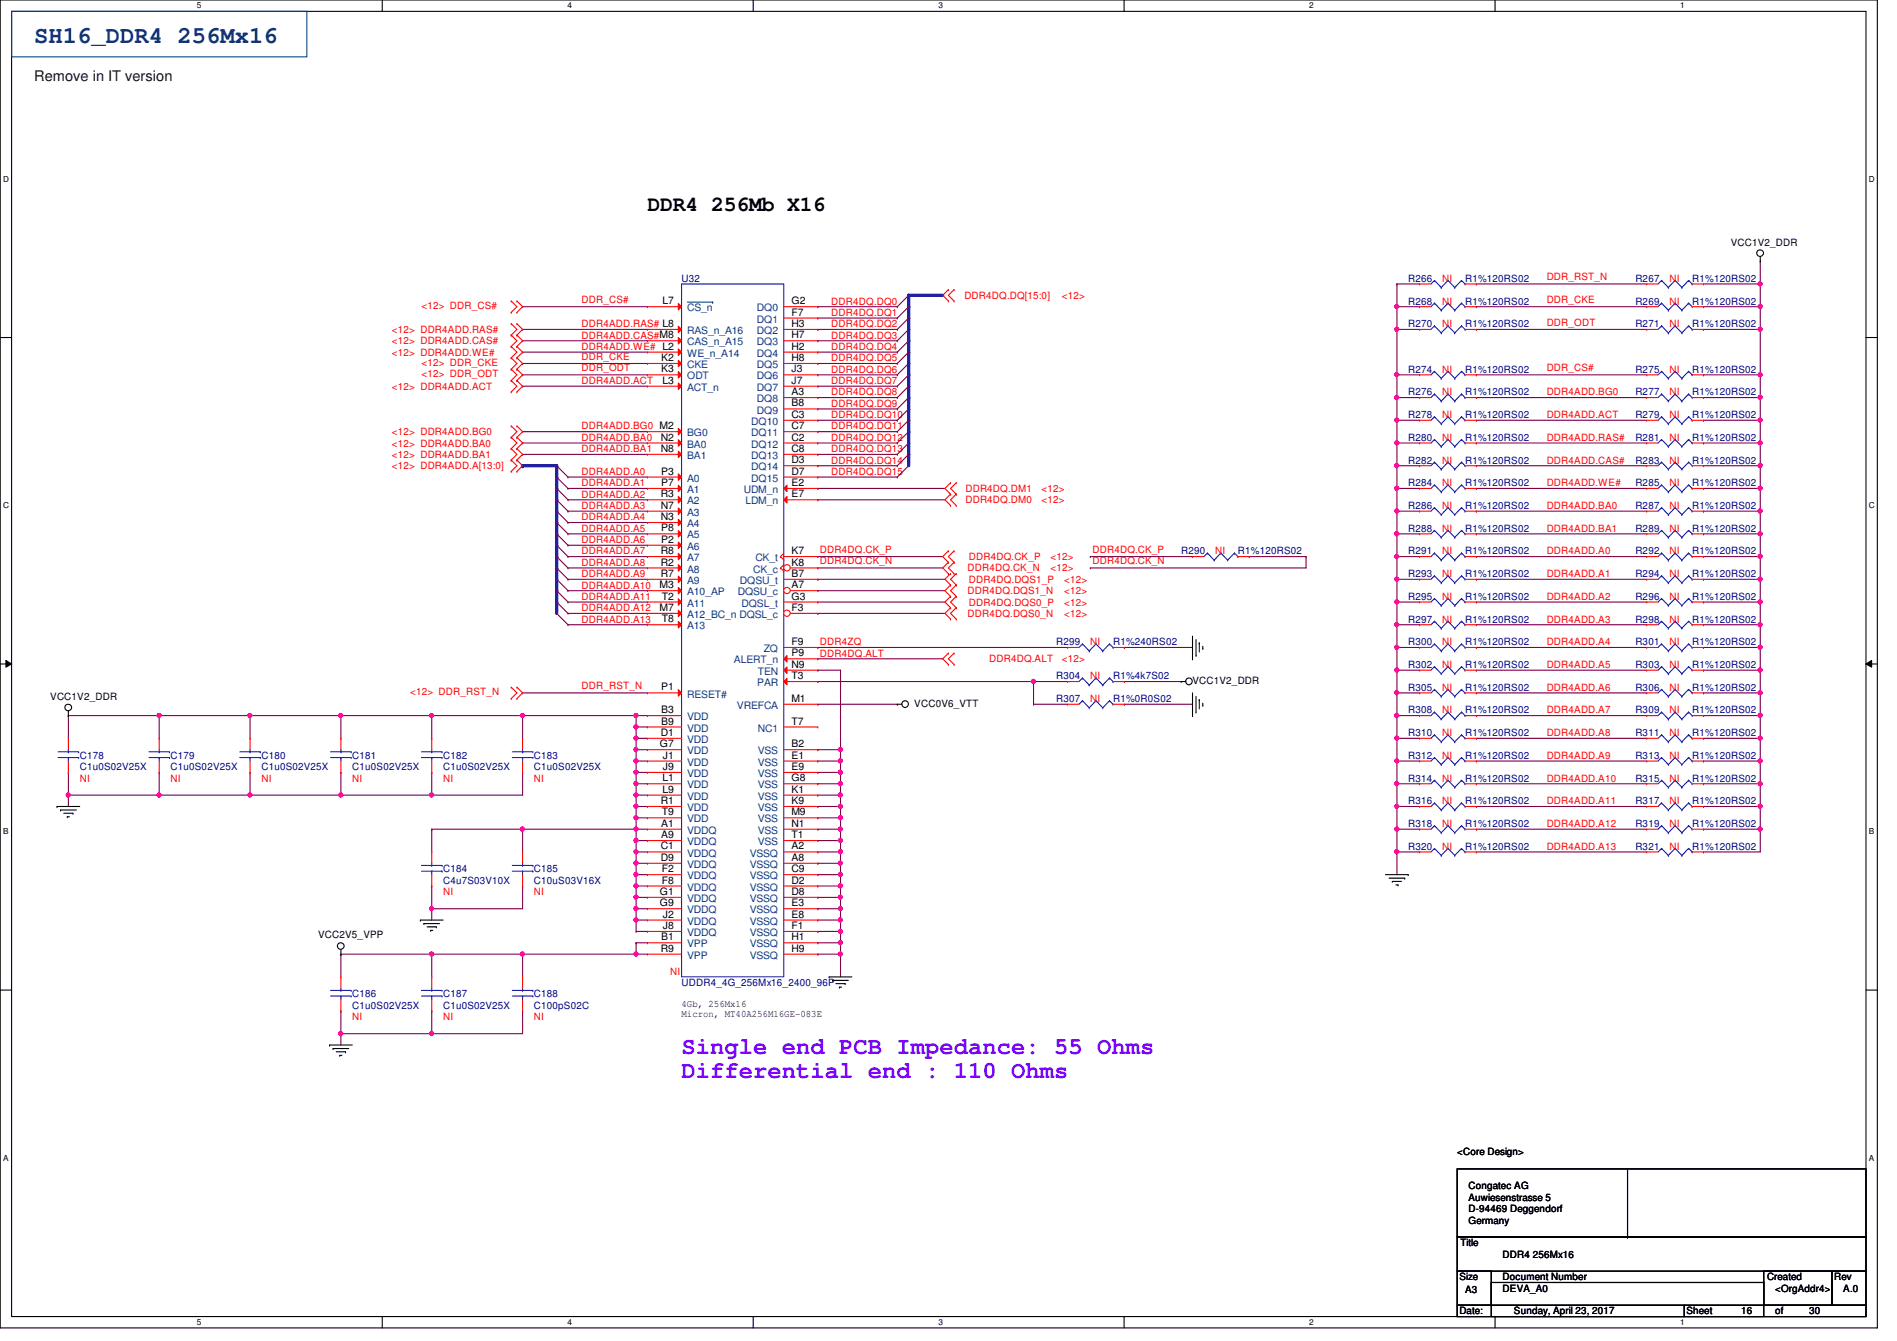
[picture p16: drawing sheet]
<svg xmlns="http://www.w3.org/2000/svg" width="297mm" height="210mm" viewBox="0 0 297 210" stroke-linecap="round" stroke-linejoin="round" font-family="sans-serif">
<defs><g id="words">
<text font-size="3.7" fill="#004080" x="5.4" y="6.7">SH16_DDR4 256Mx16</text>
<g font-size="3.7" fill="#8000ff">
<text x="106.7" y="165">Single end PCB Impedance: 55 Ohms</text>
<text x="106.7" y="168.7">Differential end : 110 Ohms</text>
</g>
<text font-size="3.3" x="101.4" y="33">DDR4 256Mb X16</text>
<text font-size="2.3" fill="#004000" x="5.4" y="12.7">Remove in IT version</text>
<g font-size="1.6">
<text x="271" y="38.4">VCC1V2_DDR</text>
<text x="103.7" y="47.6">L7</text>
<text x="123.9" y="47.6">G2</text>
<text x="123.9" y="49.4">F7</text>
<text x="123.9" y="51.2">H3</text>
<text x="123.9" y="53">H7</text>
<text x="103.5" y="56.5">K2</text>
<text x="103.5" y="58.3">K3</text>
<text x="123.9" y="54.7">H2</text>
<text x="123.9" y="56.5">H8</text>
<text x="123.9" y="58.3">J3</text>
<text x="103.7" y="60.1">L3</text>
<text x="123.9" y="60.1">J7</text>
<text x="123.9" y="61.8">A3</text>
<text x="123.9" y="63.6">B8</text>
<text x="123.9" y="65.4">C3</text>
<text x="103.5" y="69">N2</text>
<text x="103.5" y="70.7">N8</text>
<text x="123.9" y="67.2">C7</text>
<text x="123.9" y="69">C2</text>
<text x="123.9" y="70.7">C8</text>
<text x="103.5" y="77.9">R3</text>
<text x="103.5" y="74.3">P3</text>
<text x="103.5" y="76.1">P7</text>
<text x="123.9" y="72.5">D3</text>
<text x="123.9" y="74.3">D7</text>
<text x="123.9" y="76.1">E2</text>
<text x="123.9" y="77.9">E7</text>
<text x="103.5" y="79.6">N7</text>
<text x="103.5" y="81.4">N3</text>
<text x="103.5" y="83.2">P8</text>
<text x="103.5" y="86.7">R8</text>
<text x="103.5" y="88.5">R2</text>
<text x="103.5" y="85">P2</text>
<text x="123.9" y="86.7">K7</text>
<text x="123.9" y="88.5">K8</text>
<text x="103.3" y="92.1">M3</text>
<text x="103.3" y="95.6">M7</text>
<text x="103.5" y="90.3">R7</text>
<text x="103.6" y="93.9">T2</text>
<text x="123.9" y="92.1">A7</text>
<text x="123.9" y="90.3">B7</text>
<text x="123.9" y="95.6">F3</text>
<text x="123.9" y="93.9">G3</text>
<text x="103.6" y="97.4">T8</text>
<text x="123.9" y="101">F9</text>
<text x="123.9" y="104.5">N9</text>
<text x="123.9" y="102.7">P9</text>
<text x="123.9" y="106.3">T3</text>
<text x="186.7" y="107.1">VCC1V2_DDR</text>
<text x="7.9" y="109.6">VCC1V2_DDR</text>
<text x="103.5" y="108.1">P1</text>
<text x="103.5" y="111.6">B3</text>
<text x="103.5" y="113.4">B9</text>
<text x="123.9" y="109.9">M1</text>
<text x="123.9" y="113.4">T7</text>
<text x="143.2" y="110.6">VCC0V6_VTT</text>
<text x="103.3" y="117">G7</text>
<text x="103.5" y="115.2">D1</text>
<text x="103.8" y="118.7">J1</text>
<text x="123.9" y="117">B2</text>
<text x="123.9" y="118.7">E1</text>
<text x="103.5" y="125.9">R1</text>
<text x="103.7" y="122.3">L1</text>
<text x="103.7" y="124.1">L9</text>
<text x="103.8" y="120.5">J9</text>
<text x="123.9" y="120.5">E9</text>
<text x="123.9" y="122.3">G8</text>
<text x="123.9" y="124.1">K1</text>
<text x="123.9" y="125.9">K9</text>
<text x="103.5" y="129.4">A1</text>
<text x="103.5" y="131.2">A9</text>
<text x="103.6" y="127.6">T9</text>
<text x="123.9" y="127.6">M9</text>
<text x="123.9" y="129.4">N1</text>
<text x="123.9" y="131.2">T1</text>
<text x="103.5" y="133">C1</text>
<text x="103.5" y="134.7">D9</text>
<text x="103.6" y="136.5">F2</text>
<text x="123.9" y="133">A2</text>
<text x="123.9" y="134.7">A8</text>
<text x="123.9" y="136.5">C9</text>
<text x="103.3" y="140.1">G1</text>
<text x="103.3" y="141.9">G9</text>
<text x="103.6" y="138.3">F8</text>
<text x="103.8" y="143.6">J2</text>
<text x="123.9" y="138.3">D2</text>
<text x="123.9" y="140.1">D8</text>
<text x="123.9" y="141.9">E3</text>
<text x="123.9" y="143.6">E8</text>
<text x="49.8" y="146.9">VCC2V5_VPP</text>
<text x="103.5" y="149">R9</text>
<text x="103.5" y="147.2">B1</text>
<text x="103.8" y="145.4">J8</text>
<text x="123.9" y="145.4">F1</text>
<text x="123.9" y="147.2">H1</text>
<text x="123.9" y="149">H9</text>
<text x="106.7" y="157.7">4Gb, 256Mx16</text>
<text x="106.7" y="159.3">Micron, MT40A256M16GE-083E</text>
<text x="228.2" y="180.8">&lt;Core Design&gt;</text>
<text x="230" y="186.2">Congatec AG</text>
<text x="230" y="188">Auwiesenstrasse 5</text>
<text x="230" y="189.7">D-94469 Deggendorf</text>
<text x="230" y="191.5">Germany</text>
<text x="228.7" y="195.1">Title</text>
<text x="235.3" y="196.8">DDR4 256Mx16</text>
<text x="228.5" y="200.4">Size</text>
<text x="229.4" y="202.4">A3</text>
<text x="235.3" y="202.2">DEVA_A0</text>
<text x="235.3" y="200.4">Document Number</text>
<text x="276.7" y="200.4">Created</text>
<text x="278" y="202.2">&lt;OrgAddr4&gt;</text>
<text x="287.2" y="200.4">Rev</text>
<text x="288.6" y="202.2">A.0</text>
<text x="228.5" y="205.7">Date:</text>
<text x="237.1" y="205.7">Sunday, April 23, 2017</text>
<text x="264.1" y="205.7">Sheet</text>
<text x="272.6" y="205.7">16</text>
<text x="278" y="205.7">of</text>
<text x="283.3" y="205.7">30</text>
</g>
<g font-size="1.6" fill="#f00">
<text x="91.1" y="47.5">DDR_CS#</text>
<text x="130.2" y="47.7">DDR4DQ.DQ0</text>
<text x="151" y="46.8">DDR4DQ.DQ[15:0]</text>
<text x="166.3" y="46.8">&lt;12&gt;</text>
<text x="225.8" y="47.7">NI</text>
<text x="225.8" y="44.1">NI</text>
<text x="242.2" y="47.5">DDR_CKE</text>
<text x="242.2" y="43.9">DDR_RST_N</text>
<text x="261.4" y="44.1">NI</text>
<text x="261.4" y="47.7">NI</text>
<text x="61.4" y="52.1">&lt;12&gt; DDR4ADD.RAS#</text>
<text x="61.4" y="53.9">&lt;12&gt; DDR4ADD.CAS#</text>
<text x="66" y="48.4">&lt;12&gt; DDR_CS#</text>
<text x="91.1" y="51.2">DDR4ADD.RAS# L8</text>
<text x="91.1" y="53">DDR4ADD.CAS#M8</text>
<text x="130.2" y="53">DDR4DQ.DQ3</text>
<text x="130.2" y="51.2">DDR4DQ.DQ2</text>
<text x="130.2" y="49.4">DDR4DQ.DQ1</text>
<text x="225.8" y="51.2">NI</text>
<text x="242.2" y="51">DDR_ODT</text>
<text x="261.4" y="51.2">NI</text>
<text x="61.4" y="55.7">&lt;12&gt; DDR4ADD.WE#</text>
<text x="66" y="59.1">&lt;12&gt; DDR_ODT</text>
<text x="66" y="57.3">&lt;12&gt; DDR_CKE</text>
<text x="91.1" y="54.8">DDR4ADD.WE# L2</text>
<text x="91.1" y="56.3">DDR_CKE</text>
<text x="91.1" y="58.1">DDR_ODT</text>
<text x="130.2" y="56.6">DDR4DQ.DQ5</text>
<text x="130.2" y="54.8">DDR4DQ.DQ4</text>
<text x="130.2" y="58.3">DDR4DQ.DQ6</text>
<text x="225.8" y="58.3">NI</text>
<text x="242.2" y="58.1">DDR_CS#</text>
<text x="261.4" y="58.3">NI</text>
<text x="61.4" y="61">&lt;12&gt; DDR4ADD.ACT</text>
<text x="91.1" y="60.1">DDR4ADD.ACT</text>
<text x="130.2" y="63.7">DDR4DQ.DQ9</text>
<text x="130.2" y="61.9">DDR4DQ.DQ8</text>
<text x="130.2" y="60.1">DDR4DQ.DQ7</text>
<text x="130.2" y="65.4">DDR4DQ.DQ10</text>
<text x="225.8" y="61.9">NI</text>
<text x="225.8" y="65.4">NI</text>
<text x="242.2" y="61.9">DDR4ADD.BG0</text>
<text x="242.2" y="65.4">DDR4ADD.ACT</text>
<text x="261.4" y="61.9">NI</text>
<text x="261.4" y="65.4">NI</text>
<text x="61.4" y="69.9">&lt;12&gt; DDR4ADD.BA0</text>
<text x="61.4" y="71.7">&lt;12&gt; DDR4ADD.BA1</text>
<text x="61.4" y="68.1">&lt;12&gt; DDR4ADD.BG0</text>
<text x="91.1" y="67.2">DDR4ADD.BG0 M2</text>
<text x="91.1" y="70.8">DDR4ADD.BA1</text>
<text x="91.1" y="69">DDR4ADD.BA0</text>
<text x="130.2" y="70.8">DDR4DQ.DQ13</text>
<text x="130.2" y="69">DDR4DQ.DQ12</text>
<text x="130.2" y="67.2">DDR4DQ.DQ11</text>
<text x="225.8" y="69">NI</text>
<text x="242.2" y="69">DDR4ADD.RAS#</text>
<text x="261.4" y="69">NI</text>
<text x="61.4" y="73.4">&lt;12&gt; DDR4ADD.A[13:0]</text>
<text x="91.1" y="77.9">DDR4ADD.A2</text>
<text x="91.1" y="76.1">DDR4ADD.A1</text>
<text x="91.1" y="74.3">DDR4ADD.A0</text>
<text x="130.2" y="72.6">DDR4DQ.DQ14</text>
<text x="130.2" y="74.3">DDR4DQ.DQ15</text>
<text x="151.2" y="77">DDR4DQ.DM1</text>
<text x="163.1" y="77">&lt;12&gt;</text>
<text x="225.8" y="72.6">NI</text>
<text x="225.8" y="76.1">NI</text>
<text x="242.2" y="76.1">DDR4ADD.WE#</text>
<text x="242.2" y="72.6">DDR4ADD.CAS#</text>
<text x="261.4" y="72.6">NI</text>
<text x="261.4" y="76.1">NI</text>
<text x="91.1" y="79.7">DDR4ADD.A3</text>
<text x="91.1" y="83.2">DDR4ADD.A5</text>
<text x="91.1" y="81.4">DDR4ADD.A4</text>
<text x="151.2" y="78.8">DDR4DQ.DM0</text>
<text x="163.1" y="78.8">&lt;12&gt;</text>
<text x="225.8" y="79.7">NI</text>
<text x="225.8" y="83.2">NI</text>
<text x="242.2" y="83.2">DDR4ADD.BA1</text>
<text x="242.2" y="79.7">DDR4ADD.BA0</text>
<text x="261.4" y="79.7">NI</text>
<text x="261.4" y="83.2">NI</text>
<text x="91.1" y="85">DDR4ADD.A6</text>
<text x="91.1" y="88.6">DDR4ADD.A8</text>
<text x="91.1" y="86.8">DDR4ADD.A7</text>
<text x="128.4" y="88.3">DDR4DQ.CK_N</text>
<text x="128.4" y="86.6">DDR4DQ.CK_P</text>
<text x="151.5" y="89.5">DDR4DQ.CK_N</text>
<text x="151.7" y="87.7">DDR4DQ.CK_P</text>
<text x="164.5" y="89.5">&lt;12&gt;</text>
<text x="164.5" y="87.7">&lt;12&gt;</text>
<text x="171.1" y="88.3">DDR4DQ.CK_N</text>
<text x="171.1" y="86.6">DDR4DQ.CK_P</text>
<text x="190.3" y="86.8">NI</text>
<text x="225.8" y="86.8">NI</text>
<text x="242.2" y="86.8">DDR4ADD.A0</text>
<text x="261.4" y="86.8">NI</text>
<text x="91.1" y="93.9">DDR4ADD.A11</text>
<text x="91.1" y="92.1">DDR4ADD.A10</text>
<text x="91.1" y="90.3">DDR4ADD.A9</text>
<text x="91.1" y="95.7">DDR4ADD.A12</text>
<text x="151.5" y="93">DDR4DQ.DQS1_N</text>
<text x="151.7" y="94.8">DDR4DQ.DQS0_P</text>
<text x="151.7" y="91.2">DDR4DQ.DQS1_P</text>
<text x="166.6" y="93">&lt;12&gt;</text>
<text x="166.6" y="94.8">&lt;12&gt;</text>
<text x="166.6" y="91.2">&lt;12&gt;</text>
<text x="225.8" y="90.3">NI</text>
<text x="225.8" y="93.9">NI</text>
<text x="242.2" y="93.9">DDR4ADD.A2</text>
<text x="242.2" y="90.3">DDR4ADD.A1</text>
<text x="261.4" y="90.3">NI</text>
<text x="261.4" y="93.9">NI</text>
<text x="91.1" y="97.5">DDR4ADD.A13</text>
<text x="128.4" y="101">DDR4ZQ</text>
<text x="151.5" y="96.6">DDR4DQ.DQS0_N</text>
<text x="166.6" y="96.6">&lt;12&gt;</text>
<text x="170.7" y="101">NI</text>
<text x="225.8" y="101">NI</text>
<text x="225.8" y="97.5">NI</text>
<text x="242.2" y="97.5">DDR4ADD.A3</text>
<text x="242.2" y="101">DDR4ADD.A4</text>
<text x="261.4" y="101">NI</text>
<text x="261.4" y="97.5">NI</text>
<text x="91.1" y="107.9">DDR_RST_N</text>
<text x="128.4" y="102.8">DDR4DQ.ALT</text>
<text x="154.9" y="103.7">DDR4DQ.ALT</text>
<text x="166.3" y="103.7">&lt;12&gt;</text>
<text x="170.7" y="106.3">NI</text>
<text x="225.8" y="104.6">NI</text>
<text x="242.2" y="104.6">DDR4ADD.A5</text>
<text x="261.4" y="104.6">NI</text>
<text x="64.2" y="108.8">&lt;12&gt; DDR_RST_N</text>
<text x="170.7" y="109.9">NI</text>
<text x="225.8" y="108.1">NI</text>
<text x="225.8" y="111.7">NI</text>
<text x="242.2" y="111.7">DDR4ADD.A7</text>
<text x="242.2" y="108.1">DDR4ADD.A6</text>
<text x="261.4" y="108.1">NI</text>
<text x="261.4" y="111.7">NI</text>
<text x="225.8" y="118.8">NI</text>
<text x="225.8" y="115.2">NI</text>
<text x="242.2" y="115.2">DDR4ADD.A8</text>
<text x="242.2" y="118.8">DDR4ADD.A9</text>
<text x="261.4" y="118.8">NI</text>
<text x="261.4" y="115.2">NI</text>
<text x="12.5" y="122.3">NI</text>
<text x="26.7" y="122.3">NI</text>
<text x="40.9" y="122.3">NI</text>
<text x="55.2" y="122.3">NI</text>
<text x="69.4" y="122.3">NI</text>
<text x="83.6" y="122.3">NI</text>
<text x="225.8" y="122.3">NI</text>
<text x="225.8" y="125.9">NI</text>
<text x="242.2" y="125.9">DDR4ADD.A11</text>
<text x="242.2" y="122.3">DDR4ADD.A10</text>
<text x="261.4" y="122.3">NI</text>
<text x="261.4" y="125.9">NI</text>
<text x="225.8" y="129.5">NI</text>
<text x="242.2" y="129.5">DDR4ADD.A12</text>
<text x="261.4" y="129.5">NI</text>
<text x="225.8" y="133">NI</text>
<text x="242.2" y="133">DDR4ADD.A13</text>
<text x="261.4" y="133">NI</text>
<text x="69.4" y="140.1">NI</text>
<text x="83.6" y="140.1">NI</text>
<text x="104.9" y="152.6">NI</text>
<text x="55.2" y="159.7">NI</text>
<text x="69.4" y="159.7">NI</text>
<text x="83.6" y="159.7">NI</text>
</g>
<g font-size="1.6" fill="#000080">
<text x="106.7" y="44.1">U32</text>
<text x="220.5" y="47.7">R268</text>
<text x="220.5" y="44.1">R266</text>
<text x="229.4" y="47.7">R1%120RS02</text>
<text x="229.4" y="44.1">R1%120RS02</text>
<text x="256.1" y="44.1">R267</text>
<text x="256.1" y="47.7">R269</text>
<text x="265" y="44.1">R1%120RS02</text>
<text x="265" y="47.7">R1%120RS02</text>
<text x="220.5" y="51.2">R270</text>
<text x="229.4" y="51.2">R1%120RS02</text>
<text x="256.1" y="51.2">R271</text>
<text x="265" y="51.2">R1%120RS02</text>
<text x="220.5" y="58.3">R274</text>
<text x="229.4" y="58.3">R1%120RS02</text>
<text x="256.1" y="58.3">R275</text>
<text x="265" y="58.3">R1%120RS02</text>
<text x="220.5" y="61.9">R276</text>
<text x="220.5" y="65.4">R278</text>
<text x="229.4" y="61.9">R1%120RS02</text>
<text x="229.4" y="65.4">R1%120RS02</text>
<text x="256.1" y="61.9">R277</text>
<text x="256.1" y="65.4">R279</text>
<text x="265" y="61.9">R1%120RS02</text>
<text x="265" y="65.4">R1%120RS02</text>
<text x="220.5" y="69">R280</text>
<text x="229.4" y="69">R1%120RS02</text>
<text x="256.1" y="69">R281</text>
<text x="265" y="69">R1%120RS02</text>
<text x="220.5" y="72.6">R282</text>
<text x="220.5" y="76.1">R284</text>
<text x="229.4" y="72.6">R1%120RS02</text>
<text x="229.4" y="76.1">R1%120RS02</text>
<text x="256.1" y="72.6">R283</text>
<text x="256.1" y="76.1">R285</text>
<text x="265" y="72.6">R1%120RS02</text>
<text x="265" y="76.1">R1%120RS02</text>
<text x="220.5" y="79.7">R286</text>
<text x="220.5" y="83.2">R288</text>
<text x="229.4" y="79.7">R1%120RS02</text>
<text x="229.4" y="83.2">R1%120RS02</text>
<text x="256.1" y="79.7">R287</text>
<text x="256.1" y="83.2">R289</text>
<text x="265" y="79.7">R1%120RS02</text>
<text x="265" y="83.2">R1%120RS02</text>
<text x="185" y="86.8">R290</text>
<text x="193.8" y="86.8">R1%120RS02</text>
<text x="220.5" y="86.8">R291</text>
<text x="229.4" y="86.8">R1%120RS02</text>
<text x="256.1" y="86.8">R292</text>
<text x="265" y="86.8">R1%120RS02</text>
<text x="220.5" y="90.3">R293</text>
<text x="220.5" y="93.9">R295</text>
<text x="229.4" y="90.3">R1%120RS02</text>
<text x="229.4" y="93.9">R1%120RS02</text>
<text x="256.1" y="90.3">R294</text>
<text x="256.1" y="93.9">R296</text>
<text x="265" y="90.3">R1%120RS02</text>
<text x="265" y="93.9">R1%120RS02</text>
<text x="165.4" y="101">R299</text>
<text x="174.3" y="101">R1%240RS02</text>
<text x="220.5" y="101">R300</text>
<text x="220.5" y="97.5">R297</text>
<text x="229.4" y="101">R1%120RS02</text>
<text x="229.4" y="97.5">R1%120RS02</text>
<text x="256.1" y="101">R301</text>
<text x="256.1" y="97.5">R298</text>
<text x="265" y="101">R1%120RS02</text>
<text x="265" y="97.5">R1%120RS02</text>
<text x="165.4" y="106.3">R304</text>
<text x="174.3" y="106.3">R1%4k7S02</text>
<text x="220.5" y="104.6">R302</text>
<text x="229.4" y="104.6">R1%120RS02</text>
<text x="256.1" y="104.6">R303</text>
<text x="265" y="104.6">R1%120RS02</text>
<text x="165.4" y="109.9">R307</text>
<text x="174.3" y="109.9">R1%0R0S02</text>
<text x="220.5" y="108.1">R305</text>
<text x="220.5" y="111.7">R308</text>
<text x="229.4" y="108.1">R1%120RS02</text>
<text x="229.4" y="111.7">R1%120RS02</text>
<text x="256.1" y="108.1">R306</text>
<text x="256.1" y="111.7">R309</text>
<text x="265" y="108.1">R1%120RS02</text>
<text x="265" y="111.7">R1%120RS02</text>
<text x="12.5" y="118.8">C178</text>
<text x="26.7" y="118.8">C179</text>
<text x="40.9" y="118.8">C180</text>
<text x="55.2" y="118.8">C181</text>
<text x="69.4" y="118.8">C182</text>
<text x="83.6" y="118.8">C183</text>
<text x="220.5" y="118.8">R312</text>
<text x="220.5" y="115.2">R310</text>
<text x="229.4" y="118.8">R1%120RS02</text>
<text x="229.4" y="115.2">R1%120RS02</text>
<text x="256.1" y="118.8">R313</text>
<text x="256.1" y="115.2">R311</text>
<text x="265" y="118.8">R1%120RS02</text>
<text x="265" y="115.2">R1%120RS02</text>
<text x="12.5" y="120.6">C1u0S02V25X</text>
<text x="26.7" y="120.6">C1u0S02V25X</text>
<text x="40.9" y="120.6">C1u0S02V25X</text>
<text x="55.2" y="120.6">C1u0S02V25X</text>
<text x="69.4" y="120.6">C1u0S02V25X</text>
<text x="83.6" y="120.6">C1u0S02V25X</text>
<text x="220.5" y="122.3">R314</text>
<text x="220.5" y="125.9">R316</text>
<text x="229.4" y="122.3">R1%120RS02</text>
<text x="229.4" y="125.9">R1%120RS02</text>
<text x="256.1" y="122.3">R315</text>
<text x="256.1" y="125.9">R317</text>
<text x="265" y="122.3">R1%120RS02</text>
<text x="265" y="125.9">R1%120RS02</text>
<text x="220.5" y="129.5">R318</text>
<text x="229.4" y="129.5">R1%120RS02</text>
<text x="256.1" y="129.5">R319</text>
<text x="265" y="129.5">R1%120RS02</text>
<text x="69.4" y="136.6">C184</text>
<text x="83.6" y="136.6">C185</text>
<text x="220.5" y="133">R320</text>
<text x="229.4" y="133">R1%120RS02</text>
<text x="256.1" y="133">R321</text>
<text x="265" y="133">R1%120RS02</text>
<text x="69.4" y="138.3">C4u7S03V10X</text>
<text x="83.6" y="138.3">C10uS03V16X</text>
<text x="106.7" y="154.3">UDDR4_4G_256Mx16_2400_96P</text>
<text x="55.2" y="156.1">C186</text>
<text x="55.2" y="157.9">C1u0S02V25X</text>
<text x="69.4" y="156.1">C187</text>
<text x="69.4" y="157.9">C1u0S02V25X</text>
<text x="83.6" y="156.1">C188</text>
<text x="83.6" y="157.9">C100pS02C</text>
</g>
<g font-size="1.6" fill="#004080">
<text x="107.6" y="48.7">CS_n</text>
<text x="107.6" y="52.3">RAS_n_A16</text>
<text x="118.5" y="48.7">DQ0</text>
<text x="118.5" y="50.5">DQ1</text>
<text x="118.5" y="52.3">DQ2</text>
<text x="107.6" y="54.1">CAS_n_A15</text>
<text x="107.6" y="57.6">CKE</text>
<text x="107.6" y="59.4">ODT</text>
<text x="107.6" y="55.8">WE_n_A14</text>
<text x="118.5" y="54.1">DQ3</text>
<text x="118.5" y="55.8">DQ4</text>
<text x="118.5" y="57.6">DQ5</text>
<text x="118.5" y="59.4">DQ6</text>
<text x="107.6" y="61.2">ACT_n</text>
<text x="118.5" y="61.2">DQ7</text>
<text x="118.5" y="62.9">DQ8</text>
<text x="118.5" y="64.7">DQ9</text>
<text x="107.6" y="70.1">BA0</text>
<text x="107.6" y="71.8">BA1</text>
<text x="107.6" y="68.3">BG0</text>
<text x="117.6" y="66.5">DQ10</text>
<text x="117.6" y="68.3">DQ11</text>
<text x="117.6" y="70.1">DQ12</text>
<text x="117.6" y="71.8">DQ13</text>
<text x="107.6" y="75.4">A0</text>
<text x="107.6" y="77.2">A1</text>
<text x="116.5" y="77.2">UDM_n</text>
<text x="117.6" y="73.6">DQ14</text>
<text x="117.6" y="75.4">DQ15</text>
<text x="107.6" y="79">A2</text>
<text x="107.6" y="80.7">A3</text>
<text x="107.6" y="82.5">A4</text>
<text x="116.7" y="79">LDM_n</text>
<text x="107.6" y="84.3">A5</text>
<text x="107.6" y="86.1">A6</text>
<text x="107.6" y="87.8">A7</text>
<text x="107.6" y="89.6">A8</text>
<text x="117.9" y="89.6">CK_c</text>
<text x="118.3" y="87.8">CK_t</text>
<text x="107.6" y="93.2">A10_AP</text>
<text x="107.6" y="95">A11</text>
<text x="107.6" y="91.4">A9</text>
<text x="115.5" y="93.2">DQSU_c</text>
<text x="115.9" y="91.4">DQSU_t</text>
<text x="116.1" y="95">DQSL_t</text>
<text x="107.6" y="96.7">A12_BC_n DQSL_c</text>
<text x="107.6" y="98.5">A13</text>
<text x="114.9" y="103.8">ALERT_n</text>
<text x="118.6" y="107.4">PAR</text>
<text x="118.7" y="105.6">TEN</text>
<text x="119.6" y="102.1">ZQ</text>
<text x="107.6" y="109.2">RESET#</text>
<text x="107.6" y="112.7">VDD</text>
<text x="115.4" y="111">VREFCA</text>
<text x="107.6" y="114.5">VDD</text>
<text x="107.6" y="116.3">VDD</text>
<text x="107.6" y="118.1">VDD</text>
<text x="107.6" y="119.8">VDD</text>
<text x="118.7" y="114.5">NC1</text>
<text x="118.7" y="118.1">VSS</text>
<text x="118.7" y="119.8">VSS</text>
<text x="107.6" y="121.6">VDD</text>
<text x="107.6" y="123.4">VDD</text>
<text x="107.6" y="125.2">VDD</text>
<text x="118.7" y="121.6">VSS</text>
<text x="118.7" y="123.4">VSS</text>
<text x="118.7" y="125.2">VSS</text>
<text x="107.6" y="127">VDD</text>
<text x="107.6" y="130.5">VDDQ</text>
<text x="107.6" y="128.7">VDD</text>
<text x="118.7" y="127">VSS</text>
<text x="118.7" y="128.7">VSS</text>
<text x="118.7" y="130.5">VSS</text>
<text x="107.6" y="132.3">VDDQ</text>
<text x="107.6" y="134.1">VDDQ</text>
<text x="107.6" y="135.8">VDDQ</text>
<text x="107.6" y="137.6">VDDQ</text>
<text x="117.4" y="134.1">VSSQ</text>
<text x="117.4" y="135.8">VSSQ</text>
<text x="117.4" y="137.6">VSSQ</text>
<text x="118.7" y="132.3">VSS</text>
<text x="107.6" y="139.4">VDDQ</text>
<text x="107.6" y="141.2">VDDQ</text>
<text x="107.6" y="143">VDDQ</text>
<text x="117.4" y="139.4">VSSQ</text>
<text x="117.4" y="141.2">VSSQ</text>
<text x="117.4" y="143">VSSQ</text>
<text x="107.6" y="144.7">VDDQ</text>
<text x="107.6" y="148.3">VPP</text>
<text x="107.6" y="146.5">VDDQ</text>
<text x="117.4" y="144.7">VSSQ</text>
<text x="117.4" y="146.5">VSSQ</text>
<text x="117.4" y="148.3">VSSQ</text>
<text x="107.6" y="150.1">VPP</text>
<text x="117.4" y="150.1">VSSQ</text>
</g>
<g font-size="1.3">
<text x="30.8" y="1.3">5</text>
<text x="88.9" y="1.3">4</text>
<text x="146.9" y="1.3">3</text>
<text x="205" y="1.3">2</text>
<text x="263.1" y="1.3">1</text>
<text x=".5" y="28.4">D</text>
<text x="292.6" y="28.4">D</text>
<text x=".5" y="79.5">C</text>
<text x="292.6" y="79.5">C</text>
<text x=".5" y="130.6">B</text>
<text x="292.6" y="130.6">B</text>
<text x=".5" y="181.7">A</text>
<text x="292.6" y="181.7">A</text>
<text x="30.8" y="207.4">5</text>
<text x="88.9" y="207.4">4</text>
<text x="146.9" y="207.4">3</text>
<text x="205" y="207.4">2</text>
<text x="263.1" y="207.4">1</text>
</g>
</g></defs>
<path d="M0 0h294v207.9h-294zM1.8 1.8h290.4v204.3h-290.4z" fill="none" stroke="#000" stroke-width=".17"/>
<g fill="#fff">
<path d="M30.8 .2h.7v1.4h-.7z"/>
<path d="M30.8 206.2h.7v1.4h-.7z"/>
</g>
<path d="M59.9 0v1.8M59.9 206.1v1.8" fill="none" stroke="#000" stroke-width=".17"/>
<g fill="#fff">
<path d="M88.9 .2h.6v1.4h-.6z"/>
<path d="M88.9 206.2h.6v1.4h-.6z"/>
</g>
<path d="M117.9 0v1.8M117.9 206.1v1.8" fill="none" stroke="#000" stroke-width=".17"/>
<g fill="#fff">
<path d="M146.9 .2h.7v1.4h-.7z"/>
<path d="M146.9 206.2h.7v1.4h-.7z"/>
</g>
<path d="M176 0v1.8M176 206.1v1.8" fill="none" stroke="#000" stroke-width=".17"/>
<g fill="#fff">
<path d="M205 .2h.7v1.4h-.7z"/>
<path d="M205 206.2h.7v1.4h-.7z"/>
</g>
<path d="M234.1 0v1.8M234.1 206.1v1.8" fill="none" stroke="#000" stroke-width=".17"/>
<g fill="#fff">
<path d="M263.1 .2h.7v1.4h-.7z"/>
<path d="M263.1 206.2h.7v1.4h-.7z"/>
<path d="M.5 27.3h.9v1.4h-.9z"/>
<path d="M292.6 27.3h.9v1.4h-.9z"/>
<path d="M.5 78.4h.9v1.4h-.9z"/>
<path d="M292.6 78.4h.9v1.4h-.9z"/>
</g>
<path d="M0 52.8h1.8M292.2 52.8h1.8" fill="none" stroke="#000" stroke-width=".17"/>
<g fill="#fff">
<path d="M.5 129.5h.8v1.4h-.8z"/>
<path d="M292.6 129.5h.9v1.4h-.9z"/>
</g>
<path d="M0 103.9h1.8M292.2 103.9h1.8" fill="none" stroke="#000" stroke-width=".17"/>
<path d="M.9 103.4l.9 .5-.9 .5zM292.2 103.9l.9-.5v1z" fill="#000"/>
<path d="M.9 103.4l.9 .5-.9 .5zM292.2 103.9l.9-.5v1z" fill="none" stroke="#000" stroke-width=".16"/>
<g fill="#fff">
<path d="M.5 180.5h.8v1.4h-.8z"/>
<path d="M292.6 180.5h.9v1.4h-.9z"/>
</g>
<path d="M0 155h1.8M292.2 155h1.8" fill="none" stroke="#000" stroke-width=".17"/>
<path d="M1.8 1.8h46.2v7.1h-46.2z" fill="none" stroke="#004080" stroke-width=".17"/>
<path d="M99.6 112h.1M99.6 115.6h.1M99.6 112h1.8M99.6 115.6v1.7M99.6 145.8h.1M99.6 145.8h1.8" fill="none" stroke="#800040" stroke-width=".17"/>
<circle cx="99.6" cy="115.5" r=".32" fill="#f0f"/>
<circle cx="99.6" cy="115.5" r=".32" fill="none" stroke="#f0f" stroke-width=".17"/>
<path d="M99.6 115.6h.1M99.6 119.1h.1M99.6 117.3h.1M99.6 115.6h1.8M99.6 117.3v3.6M99.6 119.1h1.8" fill="none" stroke="#800040" stroke-width=".17"/>
<circle cx="99.6" cy="119.1" r=".32" fill="#f0f"/>
<circle cx="99.6" cy="119.1" r=".32" fill="none" stroke="#f0f" stroke-width=".17"/>
<circle cx="99.6" cy="117.3" r=".32" fill="#f0f"/>
<circle cx="99.6" cy="117.3" r=".32" fill="none" stroke="#f0f" stroke-width=".17"/>
<path d="M99.6 117.3h.1M99.6 117.3h1.8M99.6 122.7h.1M99.6 122.7v1.8M99.6 122.7h1.8" fill="none" stroke="#800040" stroke-width=".17"/>
<circle cx="99.6" cy="122.7" r=".32" fill="#f0f"/>
<circle cx="99.6" cy="122.7" r=".32" fill="none" stroke="#f0f" stroke-width=".17"/>
<path d="M99.6 120.9h.1M99.6 120.9v1.8" fill="none" stroke="#800040" stroke-width=".17"/>
<circle cx="99.6" cy="120.9" r=".32" fill="#f0f"/>
<circle cx="99.6" cy="120.9" r=".32" fill="none" stroke="#f0f" stroke-width=".17"/>
<path d="M81.8 60.5h.1M81.8 60.5h19.6M99.6 120.9h.1M99.6 124.5h.1M99.6 120.9h1.8M99.6 124.5v1.7" fill="none" stroke="#800040" stroke-width=".17"/>
<circle cx="99.6" cy="126.2" r=".32" fill="#f0f"/>
<circle cx="99.6" cy="126.2" r=".32" fill="none" stroke="#f0f" stroke-width=".17"/>
<path d="M99.6 124.5h.1M99.6 124.5h1.8" fill="none" stroke="#800040" stroke-width=".17"/>
<circle cx="99.6" cy="124.4" r=".32" fill="#f0f"/>
<circle cx="99.6" cy="124.4" r=".32" fill="none" stroke="#f0f" stroke-width=".17"/>
<path d="M99.6 126.2h.1M99.6 128h.1M99.6 126.2v3.6M99.6 126.2h1.8M99.6 128h1.8" fill="none" stroke="#800040" stroke-width=".17"/>
<circle cx="99.6" cy="128" r=".32" fill="#f0f"/>
<circle cx="99.6" cy="128" r=".32" fill="none" stroke="#f0f" stroke-width=".17"/>
<path d="M81.8 51.6h.1M81.8 53.3h.1M81.8 51.6h19.6M81.8 53.3h19.6M99.6 129.8h.1M99.6 131.6h.1M99.6 129.8h1.8M99.6 129.8v3.5M99.6 131.6h1.8" fill="none" stroke="#800040" stroke-width=".17"/>
<circle cx="99.6" cy="131.5" r=".32" fill="#f0f"/>
<circle cx="99.6" cy="131.5" r=".32" fill="none" stroke="#f0f" stroke-width=".17"/>
<circle cx="99.6" cy="129.8" r=".32" fill="#f0f"/>
<circle cx="99.6" cy="129.8" r=".32" fill="none" stroke="#f0f" stroke-width=".17"/>
<path d="M99.6 135.1h.1M99.6 133.3h.1M99.6 133.3v3.6M99.6 135.1h1.8" fill="none" stroke="#800040" stroke-width=".17"/>
<circle cx="99.6" cy="135.1" r=".32" fill="#f0f"/>
<circle cx="99.6" cy="135.1" r=".32" fill="none" stroke="#f0f" stroke-width=".17"/>
<circle cx="99.6" cy="133.3" r=".32" fill="#f0f"/>
<circle cx="99.6" cy="133.3" r=".32" fill="none" stroke="#f0f" stroke-width=".17"/>
<path d="M81.8 55.1h.1M81.8 55.1h19.6M99.6 133.3h.1M99.6 136.9h.1M99.6 133.3h1.8M99.6 136.9v1.8M99.6 136.9h1.8" fill="none" stroke="#800040" stroke-width=".17"/>
<circle cx="99.6" cy="136.9" r=".32" fill="#f0f"/>
<circle cx="99.6" cy="136.9" r=".32" fill="none" stroke="#f0f" stroke-width=".17"/>
<path d="M99.6 140.5h.1M99.6 140.5v1.7" fill="none" stroke="#800040" stroke-width=".17"/>
<circle cx="99.6" cy="142.2" r=".32" fill="#f0f"/>
<circle cx="99.6" cy="142.2" r=".32" fill="none" stroke="#f0f" stroke-width=".17"/>
<path d="M99.6 140.5h.1M99.6 140.5h1.8" fill="none" stroke="#800040" stroke-width=".17"/>
<circle cx="99.6" cy="140.4" r=".32" fill="#f0f"/>
<circle cx="99.6" cy="140.4" r=".32" fill="none" stroke="#f0f" stroke-width=".17"/>
<path d="M99.6 138.7h.1M99.6 138.7v1.8M99.6 138.7h1.8" fill="none" stroke="#800040" stroke-width=".17"/>
<circle cx="99.6" cy="138.7" r=".32" fill="#f0f"/>
<circle cx="99.6" cy="138.7" r=".32" fill="none" stroke="#f0f" stroke-width=".17"/>
<path d="M99.6 142.2h.1M99.6 144h.1M99.6 142.2v3.6M99.6 142.2h1.8" fill="none" stroke="#800040" stroke-width=".17"/>
<circle cx="99.6" cy="144" r=".32" fill="#f0f"/>
<circle cx="99.6" cy="144" r=".32" fill="none" stroke="#f0f" stroke-width=".17"/>
<g fill="none" stroke="#800040" stroke-width=".17">
<path d="M81.8 48h.1M81.8 56.9h.1M81.8 58.7h.1M81.8 48h19.6M81.8 56.9h19.6M81.8 58.7h19.6M81.8 67.6h.1M81.8 71.1h.1M81.8 69.3h.1M81.8 67.6h19.6M81.8 71.1h19.6M81.8 69.3h19.6"/>
<path d="M88.9 78.2h.1M88.9 76.5h.1M88.9 74.7h.1M88.9 78.2h12.5M88.9 76.5h12.5M88.9 74.7h12.5M88.9 80h.1M88.9 85.3h.1M88.9 83.6h.1M88.9 81.8h.1M88.9 97.8h.1M88.9 94.2h.1"/>
<path d="M88.9 92.5h.1M88.9 90.7h.1M88.9 88.9h.1M88.9 87.1h.1M88.9 96h.1M88.9 80h12.5M88.9 85.3h12.5M88.9 83.6h12.5M88.9 81.8h12.5M88.9 97.8h12.5M88.9 94.2h12.5M88.9 92.5h12.5"/>
<path d="M88.9 90.7h12.5M88.9 88.9h12.5M88.9 87.1h12.5M88.9 96h12.5M10.7 112h.1M10.7 112h14.2M81.8 108.5h.1M81.8 108.5h19.6M99.6 112h.1M99.6 113.8h.1M99.6 112v3.6M99.6 113.8h1.8"/>
<path d="M99.6 144h.1M99.6 149.4h.1M99.6 144h1.8M99.6 149.4h1.8"/>
</g>
<circle cx="99.6" cy="113.8" r=".32" fill="#f0f"/>
<circle cx="99.6" cy="113.8" r=".32" fill="none" stroke="#f0f" stroke-width=".17"/>
<path d="M87.2 87.1v1.8" fill="none" stroke="#00f" stroke-width=".51"/>
<circle cx="87.2" cy="87.1" r=".25" fill="#00f"/>
<path d="M87.2 88.9v1.8" fill="none" stroke="#00f" stroke-width=".51"/>
<circle cx="87.2" cy="88.9" r=".25" fill="#00f"/>
<path d="M87.2 90.7v1.8" fill="none" stroke="#00f" stroke-width=".51"/>
<circle cx="87.2" cy="90.7" r=".25" fill="#00f"/>
<path d="M87.2 92.5v1.7" fill="none" stroke="#00f" stroke-width=".51"/>
<circle cx="87.2" cy="92.5" r=".25" fill="#00f"/>
<path d="M87.2 94.2v1.8" fill="none" stroke="#00f" stroke-width=".51"/>
<circle cx="87.2" cy="94.2" r=".25" fill="#00f"/>
<path d="M87.2 72.9v1.8" fill="none" stroke="#00f" stroke-width=".51"/>
<circle cx="87.2" cy="72.9" r=".25" fill="#00f"/>
<path d="M87.2 74.7v1.8" fill="none" stroke="#00f" stroke-width=".51"/>
<circle cx="87.2" cy="74.7" r=".25" fill="#00f"/>
<path d="M87.2 76.5v1.7" fill="none" stroke="#00f" stroke-width=".51"/>
<circle cx="87.2" cy="76.5" r=".25" fill="#00f"/>
<path d="M87.2 78.2v1.8" fill="none" stroke="#00f" stroke-width=".51"/>
<circle cx="87.2" cy="78.2" r=".25" fill="#00f"/>
<path d="M87.2 80v1.8" fill="none" stroke="#00f" stroke-width=".51"/>
<circle cx="87.2" cy="80" r=".25" fill="#00f"/>
<path d="M87.2 81.8v1.8" fill="none" stroke="#00f" stroke-width=".51"/>
<circle cx="87.2" cy="81.8" r=".25" fill="#00f"/>
<path d="M87.2 83.6v1.7" fill="none" stroke="#00f" stroke-width=".51"/>
<circle cx="87.2" cy="83.6" r=".25" fill="#00f"/>
<path d="M87.2 85.3v1.8" fill="none" stroke="#00f" stroke-width=".51"/>
<circle cx="87.2" cy="85.3" r=".25" fill="#00f"/>
<path d="M81.8 72.9h5.4" fill="none" stroke="#00f" stroke-width=".51"/>
<circle cx="81.8" cy="72.9" r=".25" fill="#00f"/>
<g fill="none" stroke="#800040" stroke-width=".17">
<path d="M128.1 56.9h.1M128.1 55.1h.1M128.1 53.3h.1M128.1 51.6h.1M128.1 49.8h.1M128.1 48h.1M128.1 58.7h.1M128.1 56.9h12.4M128.1 55.1h12.4M128.1 53.3h12.4M128.1 51.6h12.4M128.1 49.8h12.4"/>
<path d="M128.1 48h12.4M128.1 58.7h12.4M128.1 64h.1M128.1 62.2h.1M128.1 60.5h.1M128.1 72.9h.1M128.1 71.1h.1M128.1 69.3h.1M128.1 67.6h.1M128.1 65.8h.1M128.1 64h12.4M128.1 62.2h12.4"/>
<path d="M128.1 60.5h12.4M128.1 72.9h12.4M128.1 71.1h12.4M128.1 69.3h12.4M128.1 67.6h12.4M128.1 65.8h12.4M99.6 147.6h.1M99.6 147.6h1.8"/>
</g>
<path d="M142.3 48v1.8" fill="none" stroke="#00f" stroke-width=".51"/>
<circle cx="142.3" cy="48" r=".25" fill="#00f"/>
<path d="M142.3 46.2v1.8" fill="none" stroke="#00f" stroke-width=".51"/>
<circle cx="142.3" cy="46.2" r=".25" fill="#00f"/>
<path d="M128.1 74.7h.1M128.1 74.7h12.4" fill="none" stroke="#800040" stroke-width=".17"/>
<path d="M142.3 62.2v1.8" fill="none" stroke="#00f" stroke-width=".51"/>
<circle cx="142.3" cy="62.2" r=".25" fill="#00f"/>
<path d="M142.3 60.5v1.7" fill="none" stroke="#00f" stroke-width=".51"/>
<circle cx="142.3" cy="60.5" r=".25" fill="#00f"/>
<path d="M142.3 58.7v1.8" fill="none" stroke="#00f" stroke-width=".51"/>
<circle cx="142.3" cy="58.7" r=".25" fill="#00f"/>
<path d="M142.3 56.9v1.8" fill="none" stroke="#00f" stroke-width=".51"/>
<circle cx="142.3" cy="56.9" r=".25" fill="#00f"/>
<path d="M142.3 55.1v1.8" fill="none" stroke="#00f" stroke-width=".51"/>
<circle cx="142.3" cy="55.1" r=".25" fill="#00f"/>
<path d="M142.3 53.3v1.8" fill="none" stroke="#00f" stroke-width=".51"/>
<circle cx="142.3" cy="53.3" r=".25" fill="#00f"/>
<path d="M142.3 51.6v1.7" fill="none" stroke="#00f" stroke-width=".51"/>
<circle cx="142.3" cy="51.6" r=".25" fill="#00f"/>
<path d="M142.3 49.8v1.8" fill="none" stroke="#00f" stroke-width=".51"/>
<circle cx="142.3" cy="49.8" r=".25" fill="#00f"/>
<path d="M142.3 46.2h5.3" fill="none" stroke="#00f" stroke-width=".51"/>
<circle cx="142.3" cy="46.2" r=".25" fill="#00f"/>
<path d="M142.3 71.1v1.8" fill="none" stroke="#00f" stroke-width=".51"/>
<circle cx="142.3" cy="71.1" r=".25" fill="#00f"/>
<path d="M142.3 69.3v1.8" fill="none" stroke="#00f" stroke-width=".51"/>
<circle cx="142.3" cy="69.3" r=".25" fill="#00f"/>
<path d="M142.3 67.6v1.7" fill="none" stroke="#00f" stroke-width=".51"/>
<circle cx="142.3" cy="67.6" r=".25" fill="#00f"/>
<path d="M142.3 65.8v1.8" fill="none" stroke="#00f" stroke-width=".51"/>
<circle cx="142.3" cy="65.8" r=".25" fill="#00f"/>
<path d="M142.3 64v1.8" fill="none" stroke="#00f" stroke-width=".51"/>
<circle cx="142.3" cy="64" r=".25" fill="#00f"/>
<g fill="none" stroke="#800040" stroke-width=".17">
<path d="M128.1 78.2h.1M128.1 76.5h.1M128.1 78.2h19.9M128.1 76.5h19.9M128.1 94.2h.1M128.1 96h.1M128.1 88.9h.1M128.1 87.1h.1M128.1 92.5h.1M128.1 90.7h.1M128.1 94.2h19.9M128.1 96h19.9"/>
<path d="M128.1 88.9h19.5M128.1 87.1h19.5M128.1 92.5h19.9M128.1 90.7h19.9M170.7 88.9h.1M170.7 87.1h.1M170.7 87.1h16M195.6 87.1h.1M195.6 87.1h8.9M204.5 87.1h.1M204.5 87.1v1.8h-33.8M128.1 103.1h.1"/>
<path d="M128.1 101.3h.1M128.1 106.7h.1M128.1 103.1h19.5M128.1 101.3h39.1M128.1 106.7h33.7M176.1 101.3h.1M176.1 101.3h10.6"/>
</g>
<circle cx="161.8" cy="106.7" r=".32" fill="#f0f"/>
<circle cx="161.8" cy="106.7" r=".32" fill="none" stroke="#f0f" stroke-width=".17"/>
<g fill="none" stroke="#800040" stroke-width=".17">
<path d="M128.1 110.2h.1M128.1 110.2h12.4M131.6 117.3h.1M131.6 117.3v1.8M161.8 106.7h.1M161.8 110.2h.1M161.8 106.7v3.5M161.8 110.2h5.4M161.8 106.7h5.4M176.1 110.2h.1M176.1 106.7h.1M176.1 110.2h10.6"/>
<path d="M176.1 106.7h8.9"/>
</g>
<circle cx="131.6" cy="119.1" r=".32" fill="#f0f"/>
<circle cx="131.6" cy="119.1" r=".32" fill="none" stroke="#f0f" stroke-width=".17"/>
<path d="M128.1 117.3h.1M128.1 117.3h3.5M128.1 124.5h.1M128.1 124.5h3.5M131.6 124.5h.1M131.6 124.5v1.7" fill="none" stroke="#800040" stroke-width=".17"/>
<circle cx="131.6" cy="124.4" r=".32" fill="#f0f"/>
<circle cx="131.6" cy="124.4" r=".32" fill="none" stroke="#f0f" stroke-width=".17"/>
<path d="M128.1 122.7h.1M128.1 122.7h3.5M131.6 122.7h.1M131.6 122.7v1.8" fill="none" stroke="#800040" stroke-width=".17"/>
<circle cx="131.6" cy="122.7" r=".32" fill="#f0f"/>
<circle cx="131.6" cy="122.7" r=".32" fill="none" stroke="#f0f" stroke-width=".17"/>
<path d="M128.1 120.9h.1M128.1 120.9h3.5M131.6 120.9h.1M131.6 120.9v1.8" fill="none" stroke="#800040" stroke-width=".17"/>
<circle cx="131.6" cy="120.9" r=".32" fill="#f0f"/>
<circle cx="131.6" cy="120.9" r=".32" fill="none" stroke="#f0f" stroke-width=".17"/>
<path d="M128.1 119.1h.1M128.1 119.1h3.5M131.6 119.1h.1M131.6 119.1v1.8M128.1 128h.1M128.1 128h3.5" fill="none" stroke="#800040" stroke-width=".17"/>
<circle cx="131.6" cy="128" r=".32" fill="#f0f"/>
<circle cx="131.6" cy="128" r=".32" fill="none" stroke="#f0f" stroke-width=".17"/>
<path d="M128.1 126.2h.1M128.1 126.2h3.5M131.6 126.2h.1M131.6 126.2v1.8" fill="none" stroke="#800040" stroke-width=".17"/>
<circle cx="131.6" cy="126.2" r=".32" fill="#f0f"/>
<circle cx="131.6" cy="126.2" r=".32" fill="none" stroke="#f0f" stroke-width=".17"/>
<path d="M128.1 133.3h.1M128.1 133.3h3.5" fill="none" stroke="#800040" stroke-width=".17"/>
<circle cx="131.6" cy="133.3" r=".32" fill="#f0f"/>
<circle cx="131.6" cy="133.3" r=".32" fill="none" stroke="#f0f" stroke-width=".17"/>
<path d="M128.1 131.6h.1M128.1 131.6h3.5M131.6 131.6h.1M131.6 129.8h.1M131.6 129.8v3.5" fill="none" stroke="#800040" stroke-width=".17"/>
<circle cx="131.6" cy="131.5" r=".32" fill="#f0f"/>
<circle cx="131.6" cy="131.5" r=".32" fill="none" stroke="#f0f" stroke-width=".17"/>
<circle cx="131.6" cy="129.8" r=".32" fill="#f0f"/>
<circle cx="131.6" cy="129.8" r=".32" fill="none" stroke="#f0f" stroke-width=".17"/>
<path d="M128.1 129.8h.1M131.6 128h.1M131.6 128v1.8h-3.5M128.1 144h.1M128.1 142.2h.1M128.1 144h3.5M128.1 142.2h3.5" fill="none" stroke="#800040" stroke-width=".17"/>
<circle cx="131.6" cy="142.2" r=".32" fill="#f0f"/>
<circle cx="131.6" cy="142.2" r=".32" fill="none" stroke="#f0f" stroke-width=".17"/>
<path d="M128.1 140.5h.1M128.1 140.5h3.5" fill="none" stroke="#800040" stroke-width=".17"/>
<circle cx="131.6" cy="140.4" r=".32" fill="#f0f"/>
<circle cx="131.6" cy="140.4" r=".32" fill="none" stroke="#f0f" stroke-width=".17"/>
<path d="M128.1 138.7h.1M128.1 138.7h3.5" fill="none" stroke="#800040" stroke-width=".17"/>
<circle cx="131.6" cy="138.7" r=".32" fill="#f0f"/>
<circle cx="131.6" cy="138.7" r=".32" fill="none" stroke="#f0f" stroke-width=".17"/>
<path d="M128.1 136.9h.1M128.1 136.9h3.5" fill="none" stroke="#800040" stroke-width=".17"/>
<circle cx="131.6" cy="136.9" r=".32" fill="#f0f"/>
<circle cx="131.6" cy="136.9" r=".32" fill="none" stroke="#f0f" stroke-width=".17"/>
<path d="M128.1 135.1h.1M128.1 135.1h3.5" fill="none" stroke="#800040" stroke-width=".17"/>
<circle cx="131.6" cy="135.1" r=".32" fill="#f0f"/>
<circle cx="131.6" cy="135.1" r=".32" fill="none" stroke="#f0f" stroke-width=".17"/>
<path d="M131.6 144h.1M131.6 144v1.8" fill="none" stroke="#800040" stroke-width=".17"/>
<circle cx="131.6" cy="145.8" r=".32" fill="#f0f"/>
<circle cx="131.6" cy="145.8" r=".32" fill="none" stroke="#f0f" stroke-width=".17"/>
<circle cx="131.6" cy="144" r=".32" fill="#f0f"/>
<circle cx="131.6" cy="144" r=".32" fill="none" stroke="#f0f" stroke-width=".17"/>
<g fill="none" stroke="#800040" stroke-width=".17">
<path d="M131.6 138.7h.1M131.6 136.9h.1M131.6 135.1h.1M131.6 133.3h.1M131.6 133.3v10.7M128.1 145.8h.1M128.1 147.6h.1M128.1 145.8h3.5M128.1 147.6h3.5M131.6 142.2h.1M131.6 140.5h.1M131.6 147.6h.1"/>
<path d="M131.6 147.6v1.8"/>
</g>
<circle cx="131.6" cy="147.5" r=".32" fill="#f0f"/>
<circle cx="131.6" cy="147.5" r=".32" fill="none" stroke="#f0f" stroke-width=".17"/>
<path d="M128.1 149.4h.1M128.1 149.4h3.5M131.6 145.8h.1M131.6 145.8v1.8" fill="none" stroke="#800040" stroke-width=".17"/>
<circle cx="131.6" cy="149.3" r=".32" fill="#f0f"/>
<circle cx="131.6" cy="149.3" r=".32" fill="none" stroke="#f0f" stroke-width=".17"/>
<path d="M131.6 104.9h.1M131.6 104.9v12.4" fill="none" stroke="#800040" stroke-width=".17"/>
<circle cx="131.6" cy="117.3" r=".32" fill="#f0f"/>
<circle cx="131.6" cy="117.3" r=".32" fill="none" stroke="#f0f" stroke-width=".17"/>
<path d="M128.1 104.9h.1M128.1 104.9h3.5M67.6 149.4h.1M67.6 149.4v3.5M67.6 149.4h14.2M81.8 149.4h.1M81.8 149.4v3.5M131.6 149.4h.1M131.6 149.4v3.5" fill="none" stroke="#800040" stroke-width=".17"/>
<circle cx="81.8" cy="149.3" r=".32" fill="#f0f"/>
<circle cx="81.8" cy="149.3" r=".32" fill="none" stroke="#f0f" stroke-width=".17"/>
<circle cx="67.6" cy="149.3" r=".32" fill="#f0f"/>
<circle cx="67.6" cy="149.3" r=".32" fill="none" stroke="#f0f" stroke-width=".17"/>
<path d="M67.6 158.2h.1M67.6 158.2v3.6M81.8 158.2h.1M81.8 158.2v3.6h-14.2M67.6 161.8h.1" fill="none" stroke="#800040" stroke-width=".17"/>
<circle cx="67.6" cy="161.8" r=".32" fill="#f0f"/>
<circle cx="67.6" cy="161.8" r=".32" fill="none" stroke="#f0f" stroke-width=".17"/>
<path d="M53.4 149.4h.1M53.4 158.2h.1M53.4 149.4v3.5M53.4 158.2v3.6M53.4 149.4h14.2M53.4 161.8h.1M53.4 161.8h14.2" fill="none" stroke="#800040" stroke-width=".17"/>
<circle cx="53.4" cy="161.8" r=".32" fill="#f0f"/>
<circle cx="53.4" cy="161.8" r=".32" fill="none" stroke="#f0f" stroke-width=".17"/>
<path d="M81.8 149.4h.1M99.6 147.6h.1M99.6 147.6v1.8h-17.8" fill="none" stroke="#800040" stroke-width=".17"/>
<circle cx="99.6" cy="149.3" r=".32" fill="#f0f"/>
<circle cx="99.6" cy="149.3" r=".32" fill="none" stroke="#f0f" stroke-width=".17"/>
<path d="M67.6 112h.1M67.6 112v3.6M81.8 112h.1M81.8 112v3.6M67.6 120.9h.1M67.6 124.5h.1M67.6 120.9v3.6M81.8 120.9h.1M81.8 120.9v3.6h-14.2" fill="none" stroke="#800040" stroke-width=".17"/>
<circle cx="67.6" cy="124.4" r=".32" fill="#f0f"/>
<circle cx="67.6" cy="124.4" r=".32" fill="none" stroke="#f0f" stroke-width=".17"/>
<path d="M67.6 112h.1M67.6 112h14.2" fill="none" stroke="#800040" stroke-width=".17"/>
<circle cx="81.8" cy="112" r=".32" fill="#f0f"/>
<circle cx="81.8" cy="112" r=".32" fill="none" stroke="#f0f" stroke-width=".17"/>
<circle cx="67.6" cy="112" r=".32" fill="#f0f"/>
<circle cx="67.6" cy="112" r=".32" fill="none" stroke="#f0f" stroke-width=".17"/>
<path d="M53.4 112h.1M53.4 112v3.6M53.4 120.9h.1M53.4 124.5h.1M53.4 120.9v3.6M53.4 124.5h14.2" fill="none" stroke="#800040" stroke-width=".17"/>
<circle cx="53.4" cy="124.4" r=".32" fill="#f0f"/>
<circle cx="53.4" cy="124.4" r=".32" fill="none" stroke="#f0f" stroke-width=".17"/>
<path d="M53.4 112h.1M53.4 112h14.2" fill="none" stroke="#800040" stroke-width=".17"/>
<circle cx="53.4" cy="112" r=".32" fill="#f0f"/>
<circle cx="53.4" cy="112" r=".32" fill="none" stroke="#f0f" stroke-width=".17"/>
<path d="M24.9 112h.1M24.9 112v3.6M39.2 112h.1M39.2 112v3.6M39.2 112h14.2M24.9 120.9h.1M24.9 124.5h.1M24.9 124.5h28.5M24.9 120.9v3.6M39.2 120.9h.1M39.2 124.5h.1M39.2 120.9v3.6" fill="none" stroke="#800040" stroke-width=".17"/>
<circle cx="39.1" cy="124.4" r=".32" fill="#f0f"/>
<circle cx="39.1" cy="124.4" r=".32" fill="none" stroke="#f0f" stroke-width=".17"/>
<circle cx="24.9" cy="124.4" r=".32" fill="#f0f"/>
<circle cx="24.9" cy="124.4" r=".32" fill="none" stroke="#f0f" stroke-width=".17"/>
<path d="M24.9 112h.1M24.9 112h14.3" fill="none" stroke="#800040" stroke-width=".17"/>
<circle cx="39.1" cy="112" r=".32" fill="#f0f"/>
<circle cx="39.1" cy="112" r=".32" fill="none" stroke="#f0f" stroke-width=".17"/>
<circle cx="24.9" cy="112" r=".32" fill="#f0f"/>
<circle cx="24.9" cy="112" r=".32" fill="none" stroke="#f0f" stroke-width=".17"/>
<path d="M10.7 112h.1M10.7 112v3.6M10.7 120.9h.1M10.7 124.5h.1M10.7 120.9v3.6M10.7 124.5h14.2" fill="none" stroke="#800040" stroke-width=".17"/>
<circle cx="10.7" cy="124.4" r=".32" fill="#f0f"/>
<circle cx="10.7" cy="124.4" r=".32" fill="none" stroke="#f0f" stroke-width=".17"/>
<path d="M67.6 129.8h.1M67.6 129.8v3.5M67.6 129.8h14.2M81.8 129.8h.1M81.8 138.7h.1M81.8 129.8v3.5M81.8 138.7v3.5" fill="none" stroke="#800040" stroke-width=".17"/>
<circle cx="81.8" cy="129.8" r=".32" fill="#f0f"/>
<circle cx="81.8" cy="129.8" r=".32" fill="none" stroke="#f0f" stroke-width=".17"/>
<path d="M67.6 142.2h.1M67.6 142.2h14.2" fill="none" stroke="#800040" stroke-width=".17"/>
<circle cx="67.6" cy="142.2" r=".32" fill="#f0f"/>
<circle cx="67.6" cy="142.2" r=".32" fill="none" stroke="#f0f" stroke-width=".17"/>
<path d="M81.8 112h.1M81.8 112h17.8M67.6 138.7h.1M67.6 138.7v3.5" fill="none" stroke="#800040" stroke-width=".17"/>
<circle cx="99.6" cy="112" r=".32" fill="#f0f"/>
<circle cx="99.6" cy="112" r=".32" fill="none" stroke="#f0f" stroke-width=".17"/>
<g fill="none" stroke="#800040" stroke-width=".17">
<path d="M275.6 58.7h.1M275.6 58.7v3.5h-8.9M231.2 62.2h.1M231.2 69.3h.1M231.2 65.8h.1M231.2 76.5h.1M231.2 72.9h.1M231.2 62.2h26.6M231.2 69.3h26.6M231.2 65.8h26.6M231.2 76.5h26.6M231.2 72.9h26.6"/>
<path d="M266.7 65.8h.1M266.7 62.2h.1M266.7 65.8h8.9M231.2 83.6h.1M231.2 80h.1M231.2 87.1h.1M231.2 97.8h.1M231.2 94.2h.1M231.2 90.7h.1M231.2 83.6h26.6M231.2 80h26.6M231.2 87.1h26.6"/>
<path d="M231.2 97.8h26.6M231.2 94.2h26.6M231.2 90.7h26.6M231.2 115.6h.1M231.2 112h.1M231.2 108.5h.1M231.2 104.9h.1M231.2 101.3h.1M231.2 119.1h.1M231.2 115.6h26.6M231.2 112h26.6M231.2 108.5h26.6"/>
<path d="M231.2 104.9h26.6M231.2 101.3h26.6M231.2 119.1h26.6M10.7 124.5h.1M10.7 124.5v1.7M81.8 129.8h.1M81.8 129.8h17.8M231.2 133.3h.1M231.2 129.8h.1M231.2 126.2h.1M231.2 122.7h.1M231.2 129.8h26.6"/>
<path d="M231.2 133.3h26.6M231.2 126.2h26.6M231.2 122.7h26.6M67.6 142.2h.1M67.6 142.2v1.8M53.4 161.8h.1M53.4 161.8v1.8"/>
</g>
<circle cx="275.6" cy="62.2" r=".32" fill="#f0f"/>
<circle cx="275.6" cy="62.2" r=".32" fill="none" stroke="#f0f" stroke-width=".17"/>
<path d="M266.7 76.5h.1M266.7 76.5h8.9M275.6 69.3h.1M275.6 69.3v3.6M266.7 83.6h.1M266.7 80h.1M266.7 83.6h8.9M266.7 80h8.9" fill="none" stroke="#800040" stroke-width=".17"/>
<circle cx="275.6" cy="72.9" r=".32" fill="#f0f"/>
<circle cx="275.6" cy="72.9" r=".32" fill="none" stroke="#f0f" stroke-width=".17"/>
<path d="M266.7 72.9h.1M266.7 72.9h8.9M275.6 65.8h.1M275.6 65.8v3.5" fill="none" stroke="#800040" stroke-width=".17"/>
<circle cx="275.6" cy="69.3" r=".32" fill="#f0f"/>
<circle cx="275.6" cy="69.3" r=".32" fill="none" stroke="#f0f" stroke-width=".17"/>
<circle cx="275.6" cy="65.8" r=".32" fill="#f0f"/>
<circle cx="275.6" cy="65.8" r=".32" fill="none" stroke="#f0f" stroke-width=".17"/>
<path d="M266.7 69.3h.1M266.7 69.3h8.9M275.6 62.2h.1M275.6 62.2v3.6M266.7 112h.1M266.7 112h8.9" fill="none" stroke="#800040" stroke-width=".17"/>
<circle cx="275.6" cy="112" r=".32" fill="#f0f"/>
<circle cx="275.6" cy="112" r=".32" fill="none" stroke="#f0f" stroke-width=".17"/>
<path d="M266.7 108.5h.1M266.7 104.9h.1M266.7 101.3h.1M266.7 108.5h8.9M266.7 104.9h8.9M266.7 101.3h8.9" fill="none" stroke="#800040" stroke-width=".17"/>
<circle cx="275.6" cy="101.3" r=".32" fill="#f0f"/>
<circle cx="275.6" cy="101.3" r=".32" fill="none" stroke="#f0f" stroke-width=".17"/>
<path d="M266.7 97.8h.1M266.7 97.8h8.9" fill="none" stroke="#800040" stroke-width=".17"/>
<circle cx="275.6" cy="97.8" r=".32" fill="#f0f"/>
<circle cx="275.6" cy="97.8" r=".32" fill="none" stroke="#f0f" stroke-width=".17"/>
<path d="M275.6 76.5h.1M275.6 76.5v3.5M266.7 94.2h.1M266.7 90.7h.1M266.7 87.1h.1M266.7 94.2h8.9M266.7 90.7h8.9M266.7 87.1h8.9" fill="none" stroke="#800040" stroke-width=".17"/>
<circle cx="275.6" cy="80" r=".32" fill="#f0f"/>
<circle cx="275.6" cy="80" r=".32" fill="none" stroke="#f0f" stroke-width=".17"/>
<circle cx="275.6" cy="76.4" r=".32" fill="#f0f"/>
<circle cx="275.6" cy="76.4" r=".32" fill="none" stroke="#f0f" stroke-width=".17"/>
<path d="M275.6 72.9h.1M275.6 72.9v3.6M266.7 133.3h.1M266.7 129.8h.1M266.7 126.2h.1M266.7 133.3h8.9M266.7 129.8h8.9M266.7 126.2h8.9" fill="none" stroke="#800040" stroke-width=".17"/>
<circle cx="275.6" cy="126.2" r=".32" fill="#f0f"/>
<circle cx="275.6" cy="126.2" r=".32" fill="none" stroke="#f0f" stroke-width=".17"/>
<path d="M266.7 119.1h.1M266.7 115.6h.1M266.7 119.1h8.9M266.7 115.6h8.9M275.6 104.9h.1M275.6 104.9v3.6M266.7 122.7h.1M266.7 122.7h8.9" fill="none" stroke="#800040" stroke-width=".17"/>
<circle cx="275.6" cy="108.4" r=".32" fill="#f0f"/>
<circle cx="275.6" cy="108.4" r=".32" fill="none" stroke="#f0f" stroke-width=".17"/>
<circle cx="275.6" cy="104.9" r=".32" fill="#f0f"/>
<circle cx="275.6" cy="104.9" r=".32" fill="none" stroke="#f0f" stroke-width=".17"/>
<path d="M266.7 58.7h.1M266.7 58.7h8.9M275.6 97.8h.1M275.6 94.2h.1M275.6 90.7h.1M275.6 90.7v14.2M275.6 101.3h.1" fill="none" stroke="#800040" stroke-width=".17"/>
<circle cx="275.6" cy="94.2" r=".32" fill="#f0f"/>
<circle cx="275.6" cy="94.2" r=".32" fill="none" stroke="#f0f" stroke-width=".17"/>
<circle cx="275.6" cy="90.7" r=".32" fill="#f0f"/>
<circle cx="275.6" cy="90.7" r=".32" fill="none" stroke="#f0f" stroke-width=".17"/>
<path d="M275.6 87.1h.1M275.6 83.6h.1M275.6 83.6v7.1" fill="none" stroke="#800040" stroke-width=".17"/>
<circle cx="275.6" cy="87.1" r=".32" fill="#f0f"/>
<circle cx="275.6" cy="87.1" r=".32" fill="none" stroke="#f0f" stroke-width=".17"/>
<circle cx="275.6" cy="83.5" r=".32" fill="#f0f"/>
<circle cx="275.6" cy="83.5" r=".32" fill="none" stroke="#f0f" stroke-width=".17"/>
<path d="M275.6 80h.1M275.6 80v3.6M275.6 129.8h.1M275.6 129.8v3.5" fill="none" stroke="#800040" stroke-width=".17"/>
<circle cx="275.6" cy="129.8" r=".32" fill="#f0f"/>
<circle cx="275.6" cy="129.8" r=".32" fill="none" stroke="#f0f" stroke-width=".17"/>
<path d="M275.6 119.1h.1M275.6 119.1v10.7M275.6 126.2h.1M275.6 122.7h.1" fill="none" stroke="#800040" stroke-width=".17"/>
<circle cx="275.6" cy="122.7" r=".32" fill="#f0f"/>
<circle cx="275.6" cy="122.7" r=".32" fill="none" stroke="#f0f" stroke-width=".17"/>
<path d="M275.6 115.6h.1M275.6 115.6v3.5" fill="none" stroke="#800040" stroke-width=".17"/>
<circle cx="275.6" cy="119.1" r=".32" fill="#f0f"/>
<circle cx="275.6" cy="119.1" r=".32" fill="none" stroke="#f0f" stroke-width=".17"/>
<circle cx="275.6" cy="115.5" r=".32" fill="#f0f"/>
<circle cx="275.6" cy="115.5" r=".32" fill="none" stroke="#f0f" stroke-width=".17"/>
<path d="M231.2 58.7h.1M231.2 51.6h.1M231.2 58.7h26.6M231.2 51.6h26.6M266.7 51.6h.1M266.7 51.6h8.9v7.1M275.6 44.4h.1M275.6 58.7h.1M275.6 40.9v3.5M275.6 112h.1M275.6 108.5h.1M275.6 108.5v7.1" fill="none" stroke="#800040" stroke-width=".17"/>
<circle cx="275.6" cy="51.5" r=".32" fill="#f0f"/>
<circle cx="275.6" cy="51.5" r=".32" fill="none" stroke="#f0f" stroke-width=".17"/>
<circle cx="275.6" cy="58.6" r=".32" fill="#f0f"/>
<circle cx="275.6" cy="58.6" r=".32" fill="none" stroke="#f0f" stroke-width=".17"/>
<g fill="none" stroke="#800040" stroke-width=".17">
<path d="M218.7 44.4h.1M218.7 48h.1M218.7 48h3.6M218.7 44.4h3.6M218.7 44.4v3.6M231.2 48h.1M231.2 44.4h.1M231.2 48h26.6M231.2 44.4h26.6M266.7 48h.1M266.7 48h8.9M266.7 44.4h8.9"/>
<path d="M275.6 48h.1M275.6 44.4h.1M275.6 48v3.6"/>
</g>
<circle cx="218.7" cy="48" r=".32" fill="#f0f"/>
<circle cx="218.7" cy="48" r=".32" fill="none" stroke="#f0f" stroke-width=".17"/>
<path d="M218.7 48h.1M218.7 58.7h.1M218.7 48v10.7" fill="none" stroke="#800040" stroke-width=".17"/>
<circle cx="218.7" cy="51.5" r=".32" fill="#f0f"/>
<circle cx="218.7" cy="51.5" r=".32" fill="none" stroke="#f0f" stroke-width=".17"/>
<circle cx="218.7" cy="58.6" r=".32" fill="#f0f"/>
<circle cx="218.7" cy="58.6" r=".32" fill="none" stroke="#f0f" stroke-width=".17"/>
<path d="M218.7 51.6h.1M218.7 58.7h.1M218.7 51.6h3.6M218.7 58.7h3.6M218.7 62.2h.1M218.7 62.2v3.6M218.7 62.2h3.6" fill="none" stroke="#800040" stroke-width=".17"/>
<circle cx="218.7" cy="62.2" r=".32" fill="#f0f"/>
<circle cx="218.7" cy="62.2" r=".32" fill="none" stroke="#f0f" stroke-width=".17"/>
<path d="M218.7 65.8h.1M218.7 65.8v3.5M218.7 65.8h3.6" fill="none" stroke="#800040" stroke-width=".17"/>
<circle cx="218.7" cy="65.8" r=".32" fill="#f0f"/>
<circle cx="218.7" cy="65.8" r=".32" fill="none" stroke="#f0f" stroke-width=".17"/>
<path d="M218.7 69.3h.1M218.7 69.3h3.6" fill="none" stroke="#800040" stroke-width=".17"/>
<circle cx="218.7" cy="69.3" r=".32" fill="#f0f"/>
<circle cx="218.7" cy="69.3" r=".32" fill="none" stroke="#f0f" stroke-width=".17"/>
<path d="M218.7 58.7h.1M218.7 58.7v3.5M218.7 69.3h.1M218.7 72.9h.1M218.7 69.3v3.6M218.7 72.9h3.6" fill="none" stroke="#800040" stroke-width=".17"/>
<circle cx="218.7" cy="72.9" r=".32" fill="#f0f"/>
<circle cx="218.7" cy="72.9" r=".32" fill="none" stroke="#f0f" stroke-width=".17"/>
<path d="M218.7 76.5h.1M218.7 76.5h3.6" fill="none" stroke="#800040" stroke-width=".17"/>
<circle cx="218.7" cy="76.4" r=".32" fill="#f0f"/>
<circle cx="218.7" cy="76.4" r=".32" fill="none" stroke="#f0f" stroke-width=".17"/>
<path d="M218.7 80h.1M218.7 80h3.6" fill="none" stroke="#800040" stroke-width=".17"/>
<circle cx="218.7" cy="80" r=".32" fill="#f0f"/>
<circle cx="218.7" cy="80" r=".32" fill="none" stroke="#f0f" stroke-width=".17"/>
<path d="M218.7 83.6h.1M218.7 83.6h3.6" fill="none" stroke="#800040" stroke-width=".17"/>
<circle cx="218.7" cy="83.5" r=".32" fill="#f0f"/>
<circle cx="218.7" cy="83.5" r=".32" fill="none" stroke="#f0f" stroke-width=".17"/>
<path d="M218.7 87.1h.1M218.7 87.1h3.6" fill="none" stroke="#800040" stroke-width=".17"/>
<circle cx="218.7" cy="87.1" r=".32" fill="#f0f"/>
<circle cx="218.7" cy="87.1" r=".32" fill="none" stroke="#f0f" stroke-width=".17"/>
<path d="M218.7 90.7h.1M218.7 90.7h3.6" fill="none" stroke="#800040" stroke-width=".17"/>
<circle cx="218.7" cy="90.7" r=".32" fill="#f0f"/>
<circle cx="218.7" cy="90.7" r=".32" fill="none" stroke="#f0f" stroke-width=".17"/>
<path d="M218.7 94.2h.1M218.7 94.2h3.6" fill="none" stroke="#800040" stroke-width=".17"/>
<circle cx="218.7" cy="94.2" r=".32" fill="#f0f"/>
<circle cx="218.7" cy="94.2" r=".32" fill="none" stroke="#f0f" stroke-width=".17"/>
<path d="M218.7 97.8h.1M218.7 97.8h3.6" fill="none" stroke="#800040" stroke-width=".17"/>
<circle cx="218.7" cy="97.8" r=".32" fill="#f0f"/>
<circle cx="218.7" cy="97.8" r=".32" fill="none" stroke="#f0f" stroke-width=".17"/>
<path d="M218.7 72.9h.1M218.7 76.5h.1M218.7 72.9v28.4M218.7 80h.1M218.7 83.6h.1M218.7 87.1h.1M218.7 90.7h.1M218.7 94.2h.1M218.7 97.8h.1M218.7 101.3h.1M218.7 101.3h3.6" fill="none" stroke="#800040" stroke-width=".17"/>
<circle cx="218.7" cy="101.3" r=".32" fill="#f0f"/>
<circle cx="218.7" cy="101.3" r=".32" fill="none" stroke="#f0f" stroke-width=".17"/>
<path d="M218.7 104.9h.1M218.7 108.5h.1M218.7 112h.1M218.7 104.9h3.6M218.7 108.5h3.6M218.7 112h3.6" fill="none" stroke="#800040" stroke-width=".17"/>
<circle cx="218.7" cy="112" r=".32" fill="#f0f"/>
<circle cx="218.7" cy="112" r=".32" fill="none" stroke="#f0f" stroke-width=".17"/>
<path d="M218.7 115.6h.1M218.7 115.6h3.6" fill="none" stroke="#800040" stroke-width=".17"/>
<circle cx="218.7" cy="115.5" r=".32" fill="#f0f"/>
<circle cx="218.7" cy="115.5" r=".32" fill="none" stroke="#f0f" stroke-width=".17"/>
<path d="M218.7 119.1h.1M218.7 119.1h3.6" fill="none" stroke="#800040" stroke-width=".17"/>
<circle cx="218.7" cy="119.1" r=".32" fill="#f0f"/>
<circle cx="218.7" cy="119.1" r=".32" fill="none" stroke="#f0f" stroke-width=".17"/>
<path d="M218.7 122.7h.1M218.7 122.7h3.6" fill="none" stroke="#800040" stroke-width=".17"/>
<circle cx="218.7" cy="122.7" r=".32" fill="#f0f"/>
<circle cx="218.7" cy="122.7" r=".32" fill="none" stroke="#f0f" stroke-width=".17"/>
<path d="M218.7 126.2h.1M218.7 126.2h3.6" fill="none" stroke="#800040" stroke-width=".17"/>
<circle cx="218.7" cy="126.2" r=".32" fill="#f0f"/>
<circle cx="218.7" cy="126.2" r=".32" fill="none" stroke="#f0f" stroke-width=".17"/>
<path d="M218.7 101.3h.1M218.7 104.9h.1M218.7 101.3v7.2" fill="none" stroke="#800040" stroke-width=".17"/>
<circle cx="218.7" cy="108.4" r=".32" fill="#f0f"/>
<circle cx="218.7" cy="108.4" r=".32" fill="none" stroke="#f0f" stroke-width=".17"/>
<circle cx="218.7" cy="104.9" r=".32" fill="#f0f"/>
<circle cx="218.7" cy="104.9" r=".32" fill="none" stroke="#f0f" stroke-width=".17"/>
<path d="M218.7 108.5h.1M218.7 112h.1M218.7 115.6h.1M218.7 119.1h.1M218.7 108.5v21.3M218.7 122.7h.1M218.7 126.2h.1M218.7 129.8h.1M218.7 129.8h3.6" fill="none" stroke="#800040" stroke-width=".17"/>
<circle cx="218.7" cy="129.8" r=".32" fill="#f0f"/>
<circle cx="218.7" cy="129.8" r=".32" fill="none" stroke="#f0f" stroke-width=".17"/>
<path d="M218.7 133.3h.1M218.7 133.3h3.6" fill="none" stroke="#800040" stroke-width=".17"/>
<circle cx="218.7" cy="133.3" r=".32" fill="#f0f"/>
<circle cx="218.7" cy="133.3" r=".32" fill="none" stroke="#f0f" stroke-width=".17"/>
<path d="M275.6 48h.1M275.6 44.4v3.6M218.7 129.8h.1M218.7 133.3h.1M218.7 129.8v7.1" fill="none" stroke="#800040" stroke-width=".17"/>
<circle cx="275.6" cy="44.4" r=".32" fill="#f0f"/>
<circle cx="275.6" cy="44.4" r=".32" fill="none" stroke="#f0f" stroke-width=".17"/>
<circle cx="275.6" cy="48" r=".32" fill="#f0f"/>
<circle cx="275.6" cy="48" r=".32" fill="none" stroke="#f0f" stroke-width=".17"/>
<g fill="none" stroke="#000" stroke-width=".17">
<path d="M275.6 40.9h.1M275.6 40.2v.7M186.7 99.6v3.5M10.7 112h.1M10.7 111.3v.7M140.5 110.2h.1M140.5 110.2h.7M185 106.7h.1M185 106.7h.7M186.7 103.1h.1M186.7 112h.1M186.7 108.5v3.5"/>
<path d="M187.3 102.6h.1M187.3 111.5h.1M187.3 100.1v2.5M187.3 109v2.5M187.8 100.6h.1M187.8 109.5h.1M187.8 100.6v1.5M187.8 109.5v1.5M188.3 101.5h.1M188.3 110.4h.1M188.3 101.2v.3M188.3 110.1v.3"/>
<path d="M8.9 126.2h.1M8.9 126.2h3.6M9.5 126.8h.1M9.5 126.8h2.4M10 127.3h1.4M10.5 127.8h.1M10.5 127.8h.4M11.4 127.3h.1M217 136.9h3.5M217.5 137.5h2.5M218 138h.1M218 138h1.5"/>
<path d="M218.6 138.5h.3M218.9 138.5h.1M220 137.5h.1M220.5 136.9h.1M53.4 149.4h.1M53.4 148.6v.8M65.8 144h.1M65.8 144h3.6M66.4 144.6h.1M66.4 144.6h2.4M66.9 145.1h1.4M67.4 145.6h.1"/>
<path d="M67.4 145.6h.4M68.3 145.1h.1M129.8 152.9h.1M129.8 152.9h3.6M130.4 153.5h.1M130.4 153.5h2.4M130.9 154h1.4M131.4 154.5h.1M131.4 154.5h.4M132.3 154h.1M51.6 163.6h.1M51.6 163.6h3.6"/>
<path d="M52.2 164.1h.1M52.2 164.1h2.4M52.7 164.6h1.4M53.2 165.2h.1M53.2 165.2h.3M54.1 164.6h.1M228.2 183h64v10.6h-64zM228.2 193.6h64v5.4h-64zM228.2 199h5.3v5.3h-5.3zM254.8 193.6h.1M254.8 183v10.6M276.2 199h10.6v5.3h-10.6z"/>
<path d="M286.8 199h5.4v5.3h-5.4zM228.2 204.3h35.5v1.8h-35.5zM233.5 200.7h42.7v5.4h-42.7zM263.7 204.3h28.5v1.8h-28.5z"/>
<circle cx="275.6" cy="39.6" r=".52"/>
<circle cx="10.7" cy="110.7" r=".52"/>
<circle cx="141.7" cy="110.2" r=".52"/>
<circle cx="186.2" cy="106.7" r=".52"/>
<circle cx="53.4" cy="148.1" r=".52"/>
</g>
<g fill="none" stroke="#f00" stroke-width=".17">
<path d="M80 59.6h.1M80 50.7h.1M80 52.5h.1M80 54.2h.1M80 56h.1M80 57.8h.1M80 47.1h.1M80 48.9h.1M80 59.6l.9 .9-.9 .8M80 50.7l.9 .9-.9 .9M80 52.5l.9 .8-.9 .9M80 54.2l.9 .9-.9 .9"/>
<path d="M80 57.8l.9 .9-.9 .9M80 47.1l.9 .9-.9 .9M80 56l.9 .9-.9 .9M80.9 59.6h.1M80.9 52.5h.1M80.9 50.7h.1M80.9 54.2h.1M80.9 56h.1M80.9 57.8h.1M80.9 48.9h.1M80.9 47.1h.1M80.9 59.6l.9 .9-.9 .8"/>
<path d="M80.9 50.7l.9 .9-.9 .9M80.9 52.5l.9 .8-.9 .9M80.9 54.2l.9 .9-.9 .9M80.9 57.8l.9 .9-.9 .9M80.9 47.1l.9 .9-.9 .9M80.9 56l.9 .9-.9 .9M148.5 47.1h.1M148.5 45.3h.1M148.5 45.3l-.9 .9 .9 .9M149.4 45.3h.1M149.4 47.1h.1M149.4 45.3l-.9 .9 .9 .9"/>
<path d="M222.3 58.7h.1M222.3 58.7h1.8M229.4 58.7h1.8M231.2 58.7h.1M257.8 58.7h.1M257.8 44.4h.1M257.8 58.7h1.8M257.8 44.4h1.8M265 58.7h1.7M265 44.4h1.7M266.7 58.7h.1M266.7 44.4h.1"/>
<path d="M80 72h.1M80 73.8h.1M80 68.5h.1M80 70.2h.1M80 66.7h.1M80 61.3h.1M80 72l.9 .9-.9 .9M80 68.5l.9 .8-.9 .9M80 70.2l.9 .9-.9 .9M80 66.7l.9 .9-.9 .9M80.9 73.8h.1M80.9 72h.1"/>
<path d="M80.9 70.2h.1M80.9 68.5h.1M80.9 66.7h.1M80.9 61.3h.1M80.9 72l.9 .9-.9 .9M80.9 68.5l.9 .8-.9 .9M80.9 70.2l.9 .9-.9 .9M80.9 66.7l.9 .9-.9 .9M148.8 79.1h.1M148.8 77.3h.1M148.8 75.6h.1M148.8 77.3l-.8 .9 .8 .9"/>
<path d="M148.8 75.6l-.8 .9 .8 .8M149.7 77.3h.1M149.7 79.1h.1M149.7 75.6h.1M149.7 77.3l-.9 .9 .9 .9M149.7 75.6l-.9 .9 .9 .8M257.8 72.9h.1M257.8 72.9h1.8M265 72.9h1.7M266.7 72.9h.1M148.5 88h.1M148.5 86.2h.1"/>
<path d="M148.5 89.8h.1M148.5 86.2l-.9 .9 .9 .9M148.5 88l-.9 .9 .9 .9M148.8 95.1h.1M148.8 93.3h.1M148.8 96.9h.1M148.8 91.6h.1M148.8 89.8h.1M148.8 93.3l-.8 .9 .8 .9M148.8 95.1l-.8 .9 .8 .9M148.8 89.8l-.8 .9 .8 .9M148.8 91.6l-.8 .9 .8 .8"/>
<path d="M149.4 86.2h.1M149.4 88h.1M149.4 89.8h.1M149.4 86.2l-.9 .9 .9 .9M149.4 88l-.9 .9 .9 .9M149.7 93.3h.1M149.7 95.1h.1M149.7 96.9h.1M149.7 89.8h.1M149.7 91.6h.1M149.7 93.3l-.9 .9 .9 .9M149.7 95.1l-.9 .9 .9 .9"/>
<path d="M149.7 89.8l-.9 .9 .9 .9M149.7 91.6l-.9 .9 .9 .8M222.3 90.7h.1M222.3 90.7h1.8M229.4 90.7h1.8M231.2 90.7h.1M257.8 87.1h.1M257.8 90.7h.1M257.8 87.1h1.8M257.8 90.7h1.8M265 87.1h1.7M265 90.7h1.7"/>
<path d="M266.7 87.1h.1M266.7 90.7h.1M80 107.6h.1M80 109.3h.1M80 107.6l.9 .9-.9 .8M80.9 109.3h.1M80.9 107.6h.1M80.9 107.6l.9 .9-.9 .8M148.5 104h.1M148.5 102.2h.1M148.5 102.2l-.9 .9 .9 .9M149.4 102.2h.1"/>
<path d="M149.4 104h.1M149.4 102.2l-.9 .9 .9 .9M222.3 119.1h.1M222.3 119.1h1.8M229.4 119.1h1.8M231.2 119.1h.1M257.8 119.1h.1M257.8 101.3h.1M257.8 119.1h1.8M257.8 101.3h1.8M265 119.1h1.7M265 101.3h1.7"/>
<path d="M266.7 119.1h.1M266.7 101.3h.1M81.8 152.9h.1M81.8 158.2h.1M81.8 152.9v1.8M81.8 156.5v1.7"/>
</g>
<g fill="none" stroke="#800040" stroke-width=".17">
<path d="M140.5 56.9h.1M140.5 55.1h.1M140.5 53.3h.1M140.5 51.6h.1M140.5 49.8h.1M140.5 48h.1M140.5 58.7h.1M142.3 55.1l-1.8 1.8M142.3 53.3l-1.8 1.8M142.3 51.6l-1.8 1.7M142.3 49.8l-1.8 1.8M142.3 48l-1.8 1.8"/>
<path d="M142.3 46.2l-1.8 1.8M142.3 58.7l-1.8 1.8M142.3 56.9l-1.8 1.8M87.2 72.9h.1M87.2 74.7h.1M87.2 76.5h.1M87.2 78.2h.1M87.2 72.9l1.7 1.8M87.2 74.7l1.7 1.8M87.2 76.5l1.7 1.7M87.2 78.2l1.7 1.8M140.5 74.7h.1"/>
<path d="M140.5 72.9h.1M140.5 71.1h.1M140.5 69.3h.1M140.5 67.6h.1M140.5 65.8h.1M140.5 64h.1M140.5 62.2h.1M140.5 60.5h.1M142.3 72.9l-1.8 1.8M142.3 71.1l-1.8 1.8M142.3 69.3l-1.8 1.8M142.3 67.6l-1.8 1.7"/>
<path d="M142.3 65.8l-1.8 1.8M142.3 64l-1.8 1.8M142.3 62.2l-1.8 1.8M142.3 60.5l-1.8 1.7M87.2 92.5h.1M87.2 94.2h.1M87.2 96h.1M87.2 80h.1M87.2 81.8h.1M87.2 83.6h.1M87.2 85.3h.1M87.2 87.1h.1"/>
<path d="M87.2 88.9h.1M87.2 90.7h.1M87.2 92.5l1.7 1.7M87.2 94.2l1.7 1.8M87.2 96l1.7 1.8M87.2 80l1.7 1.8M87.2 81.8l1.7 1.8M87.2 83.6l1.7 1.7M87.2 85.3l1.7 1.8M87.2 87.1l1.7 1.8M87.2 88.9l1.7 1.8M87.2 90.7l1.7 1.8"/>
</g>
<g fill="none" stroke="#00f" stroke-width=".17">
<path d="M106.7 44.4h16v108.5h-16zM224.6 58.1h.1M224.6 58.1l-.5 .6M224.6 58.1l1.1 1.1M225.7 59.2h.1M226.7 58.1h.1M226.7 58.1l-1 1.1M226.7 58.1l1.1 1.1M227.8 59.2h.1M228.9 58.1h.1M228.9 58.1l-1.1 1.1M228.9 58.1l.5 .6"/>
<path d="M229.4 58.7h.1M260.2 58.1h.1M260.2 43.9h.1M260.2 58.1l-.6 .6M260.2 58.1l1 1.1M260.2 43.9l-.6 .5M260.2 43.9l1 1.1M261.2 59.2h.1M261.2 45h.1M262.3 58.1h.1M262.3 43.9h.1M262.3 58.1l-1.1 1.1"/>
<path d="M262.3 58.1l1.1 1.1M262.3 43.9l-1.1 1.1M262.3 43.9l1.1 1.1M263.4 59.2h.1M263.4 45h.1M264.4 58.1h.1M264.4 43.9h.1M264.4 58.1l-1 1.1M264.4 58.1l.6 .6M264.4 43.9l-1 1.1M264.4 43.9l.6 .5M265 58.7h.1"/>
<path d="M265 44.4h.1M260.2 72.3h.1M260.2 72.3l-.6 .6M260.2 72.3l1 1.1M261.2 73.4h.1M262.3 72.3h.1M262.3 72.3l-1.1 1.1M262.3 72.3l1.1 1.1M263.4 73.4h.1M264.4 72.3h.1M264.4 72.3l-1 1.1M264.4 72.3l.6 .6"/>
<path d="M265 72.9h.1M224.6 90.1h.1M224.6 90.1l-.5 .6M224.6 90.1l1.1 1.1M225.7 91.2h.1M226.7 90.1h.1M226.7 90.1l-1 1.1M226.7 90.1l1.1 1.1M227.8 91.2h.1M228.9 90.1h.1M228.9 90.1l-1.1 1.1M228.9 90.1l.5 .6"/>
<path d="M229.4 90.7h.1M260.2 86.6h.1M260.2 90.1h.1M260.2 86.6l-.6 .5M260.2 86.6l1 1.1M260.2 90.1l-.6 .6M260.2 90.1l1 1.1M261.2 87.7h.1M261.2 91.2h.1M262.3 86.6h.1M262.3 90.1h.1M262.3 86.6l-1.1 1.1"/>
<path d="M262.3 86.6l1.1 1.1M262.3 90.1l-1.1 1.1M262.3 90.1l1.1 1.1M263.4 87.7h.1M263.4 91.2h.1M264.4 86.6h.1M264.4 90.1h.1M264.4 86.6l-1 1.1M264.4 86.6l.6 .5M264.4 90.1l-1 1.1M264.4 90.1l.6 .6M265 87.1h.1"/>
<path d="M265 90.7h.1M224.6 118.6h.1M224.6 118.6l-.5 .5M224.6 118.6l1.1 1.1M225.7 119.7h.1M226.7 118.6h.1M226.7 118.6l-1 1.1M226.7 118.6l1.1 1.1M227.8 119.7h.1M228.9 118.6h.1M228.9 118.6l-1.1 1.1M228.9 118.6l.5 .5"/>
<path d="M229.4 119.1h.1M260.2 118.6h.1M260.2 100.8h.1M260.2 118.6l-.6 .5M260.2 118.6l1 1.1M260.2 100.8l-.6 .5M260.2 100.8l1 1.1M261.2 119.7h.1M261.2 101.9h.1M262.3 118.6h.1M262.3 100.8h.1M262.3 118.6l-1.1 1.1"/>
<path d="M262.3 118.6l1.1 1.1M262.3 100.8l-1.1 1.1M262.3 100.8l1.1 1.1M263.4 119.7h.1M263.4 101.9h.1M264.4 118.6h.1M264.4 100.8h.1M264.4 118.6l-1 1.1M264.4 118.6l.6 .5M264.4 100.8l-1 1.1M264.4 100.8l.6 .5M265 119.1h.1"/>
<path d="M265 101.3h.1M80.2 155.9h3.2M80.2 155h3.2M81.8 155h.1M81.8 155.9h.1M81.8 154.7v.3M81.8 155.9v.6M83.4 155.9h.1M83.4 155h.1"/>
</g>
<path d="M106.2 74.2l.5 .5-.5 .5z" fill="#f00"/>
<path d="M101.4 74.7h.1M101.4 74.7h5.3M106.2 74.2l.5 .5-.5 .5z" fill="none" stroke="#f00" stroke-width=".17"/>
<path d="M106.2 75.9l.5 .6-.5 .5z" fill="#f00"/>
<path d="M101.4 76.5h.1M101.4 76.5h5.3M106.2 75.9l.5 .6-.5 .5z" fill="none" stroke="#f00" stroke-width=".17"/>
<path d="M106.2 91.9l.5 .6-.5 .5z" fill="#f00"/>
<path d="M101.4 92.5h.1M101.4 92.5h5.3M106.2 91.9l.5 .6-.5 .5z" fill="none" stroke="#f00" stroke-width=".17"/>
<path d="M106.2 93.7l.5 .5-.5 .5z" fill="#f00"/>
<path d="M101.4 94.2h.1M101.4 94.2h5.3M106.2 93.7l.5 .5-.5 .5z" fill="none" stroke="#f00" stroke-width=".17"/>
<path d="M106.2 95.5l.5 .5-.5 .5z" fill="#f00"/>
<path d="M101.4 96h.1M101.4 96h5.3M106.2 95.5l.5 .5-.5 .5z" fill="none" stroke="#f00" stroke-width=".17"/>
<path d="M106.2 97.3l.5 .5-.5 .5z" fill="#f00"/>
<path d="M101.4 97.8h.1M101.4 97.8h5.3M106.2 97.3l.5 .5-.5 .5z" fill="none" stroke="#f00" stroke-width=".17"/>
<path d="M106.2 77.7l.5 .5-.5 .5z" fill="#f00"/>
<path d="M101.4 78.2h.1M101.4 78.2h5.3M106.2 77.7l.5 .5-.5 .5z" fill="none" stroke="#f00" stroke-width=".17"/>
<path d="M106.2 79.5l.5 .5-.5 .5z" fill="#f00"/>
<path d="M106.2 79.5l.5 .5-.5 .5zM101.4 80h.1M101.4 80h5.3" fill="none" stroke="#f00" stroke-width=".17"/>
<path d="M106.2 81.3l.5 .5-.5 .5z" fill="#f00"/>
<path d="M101.4 81.8h.1M101.4 81.8h5.3M106.2 81.3l.5 .5-.5 .5z" fill="none" stroke="#f00" stroke-width=".17"/>
<path d="M106.2 83.1l.5 .5-.5 .5z" fill="#f00"/>
<path d="M101.4 83.6h.1M101.4 83.6h5.3M106.2 83.1l.5 .5-.5 .5z" fill="none" stroke="#f00" stroke-width=".17"/>
<path d="M106.2 84.8l.5 .5-.5 .6z" fill="#f00"/>
<path d="M101.4 85.3h.1M101.4 85.3h5.3M106.2 84.8l.5 .5-.5 .6z" fill="none" stroke="#f00" stroke-width=".17"/>
<path d="M106.2 86.6l.5 .5-.5 .5z" fill="#f00"/>
<path d="M101.4 87.1h.1M101.4 87.1h5.3M106.2 86.6l.5 .5-.5 .5z" fill="none" stroke="#f00" stroke-width=".17"/>
<path d="M106.2 88.4l.5 .5-.5 .5z" fill="#f00"/>
<path d="M101.4 88.9h.1M101.4 88.9h5.3M106.2 88.4l.5 .5-.5 .5z" fill="none" stroke="#f00" stroke-width=".17"/>
<path d="M106.2 90.2l.5 .5-.5 .5z" fill="#f00"/>
<path d="M101.4 90.7h.1M101.4 90.7h5.3M106.2 90.2l.5 .5-.5 .5z" fill="none" stroke="#f00" stroke-width=".17"/>
<path d="M106.2 68.8l.5 .5-.5 .5z" fill="#f00"/>
<path d="M101.4 69.3h.1M101.4 69.3h5.3M106.2 68.8l.5 .5-.5 .5z" fill="none" stroke="#f00" stroke-width=".17"/>
<path d="M106.2 70.6l.5 .5-.5 .5z" fill="#f00"/>
<path d="M101.4 71.1h.1M101.4 71.1h5.3M106.2 70.6l.5 .5-.5 .5z" fill="none" stroke="#f00" stroke-width=".17"/>
<path d="M106.2 52.8l.5 .5-.5 .5z" fill="#f00"/>
<g fill="none" stroke="#f00" stroke-width=".17">
<path d="M101.4 53.3h.1M101.4 53.3h5.3M106.2 52.8l.5 .5-.5 .5zM122.2 87.1h.1M122.2 88.9h.1M122.2 87.1l.5 .5M122.2 88.9l.5 .5M122.7 87.6h.1M122.7 89.4h.1M122.7 86.6l-.5 .5M122.7 87.1h5.4M122.7 88.4l-.5 .5"/>
<path d="M128.1 87.1h.1"/>
</g>
<circle cx="123.2" cy="88.9" r=".5" fill="#fff"/>
<g fill="none" stroke="#f00" stroke-width=".17">
<path d="M123.8 88.9h4.3M128.1 88.9h.1"/>
<circle cx="123.2" cy="88.9" r=".5"/>
</g>
<path d="M106.2 56.4l.5 .5-.5 .5z" fill="#f00"/>
<path d="M101.4 56.9h.1M101.4 56.9h5.3M106.2 56.4l.5 .5-.5 .5z" fill="none" stroke="#f00" stroke-width=".17"/>
<path d="M106.2 47.5l.5 .5-.5 .5z" fill="#f00"/>
<path d="M101.4 48h.1M101.4 48h5.3M106.2 47.5l.5 .5-.5 .5zM122.7 48h5.4M122.7 49.8h5.4M128.1 48h.1M128.1 49.8h.1" fill="none" stroke="#f00" stroke-width=".17"/>
<path d="M107.6 47.3h4M111.6 47.3h.1" fill="none" stroke="#004080" stroke-width=".16"/>
<path d="M106.2 58.2l.5 .5-.5 .5z" fill="#f00"/>
<path d="M101.4 58.7h.1M101.4 58.7h5.3M106.2 58.2l.5 .5-.5 .5z" fill="none" stroke="#f00" stroke-width=".17"/>
<path d="M106.2 51.1l.5 .5-.5 .5z" fill="#f00"/>
<path d="M101.4 51.6h.1M101.4 51.6h5.3M106.2 51.1l.5 .5-.5 .5z" fill="none" stroke="#f00" stroke-width=".17"/>
<path d="M106.2 107.9l.5 .6-.5 .5z" fill="#f00"/>
<g fill="none" stroke="#f00" stroke-width=".17">
<path d="M101.4 108.5h.1M101.4 112h.1M101.4 113.8h.1M101.4 115.6h.1M101.4 117.3h.1M101.4 119.1h.1M101.4 108.5h5.3M101.4 112h5.3M101.4 113.8h5.3M101.4 115.6h5.3M101.4 117.3h5.3M101.4 119.1h5.3"/>
<path d="M106.2 107.9l.5 .6-.5 .5zM101.4 120.9h.1M101.4 122.7h.1M101.4 124.5h.1M101.4 126.2h.1M101.4 129.8h.1M101.4 131.6h.1M101.4 133.3h.1M101.4 135.1h.1M101.4 136.9h.1M101.4 138.7h.1M101.4 120.9h5.3"/>
<path d="M101.4 122.7h5.3M101.4 124.5h5.3M101.4 126.2h5.3M101.4 129.8h5.3M101.4 131.6h5.3M101.4 133.3h5.3M101.4 135.1h5.3M101.4 136.9h5.3M101.4 138.7h5.3M101.4 140.5h.1M101.4 142.2h.1M101.4 144h.1"/>
<path d="M101.4 140.5h5.3M101.4 142.2h5.3M101.4 144h5.3"/>
</g>
<path d="M106.2 54.6l.5 .5-.5 .5z" fill="#f00"/>
<g fill="none" stroke="#f00" stroke-width=".17">
<path d="M101.4 55.1h.1M101.4 55.1h5.3M106.2 54.6l.5 .5-.5 .5zM122.7 55.1h5.4M122.7 51.6h5.4M122.7 53.3h5.4M122.7 56.9h5.4M122.7 58.7h5.4M128.1 51.6h.1M128.1 53.3h.1M128.1 55.1h.1M128.1 56.9h.1"/>
<path d="M128.1 58.7h.1M122.7 60.5h5.4M122.7 62.2h5.4M122.7 64h5.4M122.7 65.8h5.4M122.7 67.6h5.4M122.7 69.3h5.4M122.7 71.1h5.4M122.7 72.9h5.4M122.7 74.7h5.4M128.1 60.5h.1M128.1 62.2h.1"/>
<path d="M128.1 64h.1M128.1 65.8h.1M128.1 67.6h.1M128.1 69.3h.1M128.1 71.1h.1M128.1 72.9h.1M128.1 74.7h.1M122.7 101.3h5.4M122.7 110.2h5.4M122.7 113.8h5.4M122.7 117.3h5.4M122.7 119.1h5.4"/>
<path d="M128.1 101.3h.1M128.1 110.2h.1M128.1 113.8h.1M128.1 117.3h.1M128.1 119.1h.1M122.7 120.9h5.4M122.7 122.7h5.4M122.7 124.5h5.4M122.7 126.2h5.4M122.7 128h5.4M122.7 129.8h5.4M122.7 131.6h5.4"/>
<path d="M122.7 133.3h5.4M122.7 135.1h5.4M122.7 136.9h5.4M122.7 138.7h5.4M128.1 120.9h.1M128.1 122.7h.1M128.1 124.5h.1M128.1 126.2h.1M128.1 128h.1M128.1 129.8h.1M128.1 131.6h.1M128.1 133.3h.1"/>
<path d="M128.1 135.1h.1M128.1 136.9h.1M128.1 138.7h.1M122.7 140.5h5.4M122.7 142.2h5.4M122.7 144h5.4M122.7 145.8h5.4M122.7 147.6h5.4M128.1 140.5h.1M128.1 142.2h.1M128.1 144h.1M128.1 145.8h.1"/>
<path d="M128.1 147.6h.1"/>
</g>
<circle cx="123.2" cy="92.4" r=".5" fill="#fff"/>
<g fill="none" stroke="#f00" stroke-width=".17">
<path d="M122.7 90.7h5.4M123.8 92.5h4.3M128.1 92.5h.1M128.1 90.7h.1M101.4 147.6h.1M101.4 147.6h5.3"/>
<circle cx="123.2" cy="92.4" r=".5"/>
</g>
<path d="M122.7 76.5l.5-.6v1.1z" fill="#f00"/>
<path d="M122.7 76.5l.5-.6v1.1zM122.7 76.5h5.4M128.1 76.5h.1" fill="none" stroke="#f00" stroke-width=".17"/>
<path d="M122.7 78.2l.5-.5v1z" fill="#f00"/>
<path d="M122.7 78.2l.5-.5v1zM122.7 78.2h5.4M128.1 78.2h.1" fill="none" stroke="#f00" stroke-width=".17"/>
<circle cx="123.2" cy="96" r=".5" fill="#fff"/>
<g fill="none" stroke="#f00" stroke-width=".17">
<path d="M122.7 94.2h5.4M123.8 96h4.3M128.1 96h.1M128.1 94.2h.1M101.4 145.8h.1M101.4 145.8h5.3M122.7 149.4h5.4M128.1 149.4h.1"/>
<circle cx="123.2" cy="96" r=".5"/>
</g>
<path d="M106.2 59.9l.5 .6-.5 .5z" fill="#f00"/>
<path d="M106.2 59.9l.5 .6-.5 .5zM101.4 60.5h.1M101.4 60.5h5.3" fill="none" stroke="#f00" stroke-width=".17"/>
<path d="M106.2 67.1l.5 .5-.5 .5z" fill="#f00"/>
<path d="M101.4 67.6h.1M101.4 67.6h5.3M106.2 67.1l.5 .5-.5 .5z" fill="none" stroke="#f00" stroke-width=".17"/>
<path d="M122.7 104.9l.5-.5v1z" fill="#f00"/>
<path d="M122.7 104.9l.5-.5v1zM122.7 104.9h5.4M128.1 104.9h.1" fill="none" stroke="#f00" stroke-width=".17"/>
<path d="M123.2 102.6v1l-.5-.5z" fill="#f00"/>
<path d="M122.7 103.1h5.4M123.2 102.6v1l-.5-.5zM128.1 103.1h.1M101.4 149.4h.1M101.4 149.4h5.3" fill="none" stroke="#f00" stroke-width=".17"/>
<path d="M123.2 106.2v1l-.5-.5z" fill="#f00"/>
<g fill="none" stroke="#f00" stroke-width=".17">
<path d="M222.3 51.6h.1M222.3 48h.1M222.3 44.4h.1M222.3 51.6h1.8M222.3 48h1.8M222.3 44.4h1.8M229.4 51.6h1.8M229.4 48h1.8M229.4 44.4h1.8M231.2 51.6h.1M231.2 48h.1M231.2 44.4h.1"/>
<path d="M257.8 51.6h.1M257.8 48h.1M257.8 51.6h1.8M257.8 48h1.8M265 51.6h1.7M265 48h1.7M266.7 51.6h.1M266.7 48h.1M222.3 72.9h.1M222.3 62.2h.1M222.3 76.5h.1M222.3 65.8h.1"/>
<path d="M222.3 69.3h.1M222.3 62.2h1.8M222.3 72.9h1.8M222.3 76.5h1.8M222.3 65.8h1.8M222.3 69.3h1.8M229.4 62.2h1.8M229.4 72.9h1.8M229.4 76.5h1.8M229.4 65.8h1.8M229.4 69.3h1.8M231.2 72.9h.1"/>
<path d="M231.2 62.2h.1M231.2 76.5h.1M231.2 65.8h.1M231.2 69.3h.1M257.8 62.2h.1M257.8 76.5h.1M257.8 65.8h.1M257.8 69.3h.1M257.8 62.2h1.8M257.8 76.5h1.8M257.8 65.8h1.8M257.8 69.3h1.8"/>
<path d="M265 62.2h1.7M265 76.5h1.7M265 65.8h1.7M265 69.3h1.7M266.7 62.2h.1M266.7 76.5h.1M266.7 65.8h.1M266.7 69.3h.1M186.7 87.1h.1M186.7 87.1h1.8M193.8 87.1h1.8M195.6 87.1h.1"/>
<path d="M222.3 94.2h.1M222.3 97.8h.1M222.3 80h.1M222.3 83.6h.1M222.3 87.1h.1M222.3 94.2h1.8M222.3 97.8h1.8M222.3 80h1.8M222.3 83.6h1.8M222.3 87.1h1.8M229.4 94.2h1.8M229.4 97.8h1.8"/>
<path d="M229.4 80h1.8M229.4 83.6h1.8M229.4 87.1h1.8M231.2 94.2h.1M231.2 97.8h.1M231.2 80h.1M231.2 83.6h.1M231.2 87.1h.1M257.8 94.2h.1M257.8 97.8h.1M257.8 80h.1M257.8 83.6h.1"/>
<path d="M257.8 94.2h1.8M257.8 97.8h1.8M257.8 80h1.8M257.8 83.6h1.8M265 94.2h1.7M265 97.8h1.7M265 80h1.7M265 83.6h1.7M266.7 94.2h.1M266.7 97.8h.1M266.7 80h.1M266.7 83.6h.1"/>
<path d="M10.7 115.6h.1M10.7 115.6v1.7M10.7 119.1v1.8M24.9 115.6h.1M24.9 115.6v1.7M24.9 119.1v1.8M39.2 115.6h.1M39.2 115.6v1.7M39.2 119.1v1.8M53.4 115.6h.1M53.4 115.6v1.7M53.4 119.1v1.8"/>
<path d="M67.6 115.6h.1M67.6 115.6v1.7M67.6 119.1v1.8M81.8 115.6h.1M81.8 115.6v1.7M81.8 119.1v1.8M122.7 106.7h5.4M123.2 106.2v1l-.5-.5zM128.1 106.7h.1M167.2 101.3h.1M167.2 110.2h.1M167.2 106.7h.1"/>
<path d="M167.2 106.7h1.7M167.2 101.3h1.7M167.2 110.2h1.7M174.3 106.7h1.8M174.3 101.3h1.8M174.3 110.2h1.8M176.1 101.3h.1M176.1 110.2h.1M176.1 106.7h.1M222.3 101.3h.1M222.3 104.9h.1M222.3 108.5h.1"/>
<path d="M222.3 112h.1M222.3 115.6h.1M222.3 101.3h1.8M222.3 104.9h1.8M222.3 108.5h1.8M222.3 112h1.8M222.3 115.6h1.8M229.4 101.3h1.8M229.4 104.9h1.8M229.4 108.5h1.8M229.4 112h1.8M229.4 115.6h1.8"/>
<path d="M231.2 101.3h.1M231.2 104.9h.1M231.2 108.5h.1M231.2 112h.1M231.2 115.6h.1M257.8 104.9h.1M257.8 108.5h.1M257.8 112h.1M257.8 115.6h.1M257.8 104.9h1.8M257.8 108.5h1.8M257.8 112h1.8"/>
<path d="M257.8 115.6h1.8M265 104.9h1.7M265 108.5h1.7M265 112h1.7M265 115.6h1.7M266.7 104.9h.1M266.7 108.5h.1M266.7 112h.1M266.7 115.6h.1M10.7 120.9h.1M24.9 120.9h.1M39.2 120.9h.1"/>
<path d="M53.4 120.9h.1M67.6 133.3h.1M67.6 138.7h.1M67.6 120.9h.1M67.6 133.3v1.8M67.6 136.9v1.8M81.8 133.3h.1M81.8 138.7h.1M81.8 120.9h.1M81.8 133.3v1.8M81.8 136.9v1.8M101.4 128h.1"/>
<path d="M101.4 128h5.3M222.3 122.7h.1M222.3 126.2h.1M222.3 133.3h.1M222.3 129.8h.1M222.3 122.7h1.8M222.3 126.2h1.8M222.3 129.8h1.8M222.3 133.3h1.8M229.4 122.7h1.8M229.4 126.2h1.8M229.4 129.8h1.8"/>
<path d="M229.4 133.3h1.8M231.2 122.7h.1M231.2 126.2h.1M231.2 133.3h.1M231.2 129.8h.1M257.8 122.7h.1M257.8 126.2h.1M257.8 129.8h.1M257.8 133.3h.1M257.8 122.7h1.8M257.8 126.2h1.8M257.8 129.8h1.8"/>
<path d="M257.8 133.3h1.8M265 122.7h1.7M265 126.2h1.7M265 129.8h1.7M265 133.3h1.7M266.7 122.7h.1M266.7 126.2h.1M266.7 129.8h.1M266.7 133.3h.1M53.4 152.9h.1M53.4 158.2h.1M53.4 152.9v1.8"/>
<path d="M53.4 156.5v1.7M67.6 152.9h.1M67.6 158.2h.1M67.6 152.9v1.8M67.6 156.5v1.7"/>
</g>
<g fill="none" stroke="#00f" stroke-width=".17">
<path d="M224.6 51h.1M224.6 47.5h.1M224.6 43.9h.1M224.6 51l-.5 .6M224.6 51l1.1 1.1M224.6 47.5l-.5 .5M224.6 47.5l1.1 1.1M224.6 43.9l-.5 .5M224.6 43.9l1.1 1.1M225.7 52.1h.1M225.7 48.6h.1M225.7 45h.1"/>
<path d="M226.7 51h.1M226.7 47.5h.1M226.7 43.9h.1M226.7 51l-1 1.1M226.7 51l1.1 1.1M226.7 47.5l-1 1.1M226.7 47.5l1.1 1.1M226.7 43.9l-1 1.1M226.7 43.9l1.1 1.1M227.8 52.1h.1M227.8 48.6h.1M227.8 45h.1"/>
<path d="M228.9 51h.1M228.9 47.5h.1M228.9 43.9h.1M228.9 51l-1.1 1.1M228.9 51l.5 .6M228.9 47.5l-1.1 1.1M228.9 47.5l.5 .5M228.9 43.9l-1.1 1.1M228.9 43.9l.5 .5M229.4 51.6h.1M229.4 48h.1M229.4 44.4h.1"/>
<path d="M260.2 51h.1M260.2 47.5h.1M260.2 51l-.6 .6M260.2 51l1 1.1M260.2 47.5l-.6 .5M260.2 47.5l1 1.1M261.2 52.1h.1M261.2 48.6h.1M262.3 51h.1M262.3 47.5h.1M262.3 51l-1.1 1.1M262.3 51l1.1 1.1"/>
<path d="M262.3 47.5l-1.1 1.1M262.3 47.5l1.1 1.1M263.4 52.1h.1M263.4 48.6h.1M264.4 51h.1M264.4 47.5h.1M264.4 51l-1 1.1M264.4 51l.6 .6M264.4 47.5l-1 1.1M264.4 47.5l.6 .5M265 51.6h.1M265 48h.1"/>
<path d="M224.6 72.3h.1M224.6 61.7h.1M224.6 75.9h.1M224.6 65.2h.1M224.6 79.5h.1M224.6 68.8h.1M224.6 72.3l-.5 .6M224.6 72.3l1.1 1.1M224.6 65.2l1.1 1.1M224.6 61.7l-.5 .5M224.6 61.7l1.1 1.1M224.6 75.9l-.5 .6"/>
<path d="M224.6 75.9l1.1 1.1M224.6 68.8l1.1 1.1M224.6 65.2l-.5 .6M224.6 79.5l-.5 .5M224.6 79.5l1.1 1.1M224.6 68.8l-.5 .5M225.7 73.4h.1M225.7 62.8h.1M225.7 77h.1M225.7 66.3h.1M225.7 69.9h.1M226.7 72.3h.1"/>
<path d="M226.7 61.7h.1M226.7 75.9h.1M226.7 65.2h.1M226.7 79.5h.1M226.7 68.8h.1M226.7 72.3l-1 1.1M226.7 72.3l1.1 1.1M226.7 61.7l-1 1.1M226.7 61.7l1.1 1.1M226.7 75.9l-1 1.1M226.7 75.9l1.1 1.1M226.7 65.2l-1 1.1"/>
<path d="M226.7 65.2l1.1 1.1M226.7 79.5l-1 1.1M226.7 79.5l1.1 1.1M226.7 68.8l-1 1.1M226.7 68.8l1.1 1.1M227.8 73.4h.1M227.8 62.8h.1M227.8 77h.1M227.8 66.3h.1M227.8 69.9h.1M228.9 72.3h.1M228.9 61.7h.1"/>
<path d="M228.9 75.9h.1M228.9 65.2h.1M228.9 79.5h.1M228.9 68.8h.1M228.9 72.3l-1.1 1.1M228.9 72.3l.5 .6M228.9 61.7l-1.1 1.1M228.9 61.7l.5 .5M228.9 75.9l-1.1 1.1M228.9 75.9l.5 .6M228.9 65.2l-1.1 1.1M228.9 65.2l.5 .6"/>
<path d="M228.9 79.5l-1.1 1.1M228.9 79.5l.5 .5M228.9 68.8l-1.1 1.1M228.9 68.8l.5 .5M229.4 72.9h.1M229.4 62.2h.1M229.4 76.5h.1M229.4 65.8h.1M229.4 69.3h.1M260.2 61.7h.1M260.2 75.9h.1M260.2 65.2h.1"/>
<path d="M260.2 79.5h.1M260.2 68.8h.1M260.2 61.7l-.6 .5M260.2 61.7l1 1.1M260.2 75.9l-.6 .6M260.2 75.9l1 1.1M260.2 68.8l-.6 .5M260.2 65.2l-.6 .6M260.2 65.2l1 1.1M260.2 79.5l-.6 .5M260.2 79.5l1 1.1M260.2 68.8l1 1.1"/>
<path d="M261.2 62.8h.1M261.2 77h.1M261.2 66.3h.1M261.2 69.9h.1M262.3 61.7h.1M262.3 75.9h.1M262.3 65.2h.1M262.3 79.5h.1M262.3 68.8h.1M262.3 61.7l-1.1 1.1M262.3 61.7l1.1 1.1M262.3 75.9l-1.1 1.1"/>
<path d="M262.3 75.9l1.1 1.1M262.3 65.2l-1.1 1.1M262.3 65.2l1.1 1.1M262.3 79.5l-1.1 1.1M262.3 79.5l1.1 1.1M262.3 68.8l-1.1 1.1M262.3 68.8l1.1 1.1M263.4 62.8h.1M263.4 77h.1M263.4 66.3h.1M263.4 69.9h.1M264.4 61.7h.1"/>
<path d="M264.4 75.9h.1M264.4 65.2h.1M264.4 79.5h.1M264.4 68.8h.1M264.4 61.7l-1 1.1M264.4 61.7l.6 .5M264.4 75.9l-1 1.1M264.4 75.9l.6 .6M264.4 65.2l-1 1.1M264.4 65.2l.6 .6M264.4 79.5l-1 1.1M264.4 79.5l.6 .5"/>
<path d="M264.4 68.8l-1 1.1M264.4 68.8l.6 .5M265 62.2h.1M265 76.5h.1M265 65.8h.1M265 69.3h.1M189.1 86.6h.1M189.1 86.6l-.6 .5M189.1 86.6l1 1.1M190.1 87.7h.1M191.2 86.6h.1M191.2 86.6l-1.1 1.1"/>
<path d="M191.2 86.6l1 1.1M192.2 87.7h.1M193.3 86.6h.1M193.3 86.6l-1.1 1.1M193.3 86.6l.5 .5M193.8 87.1h.1M224.6 93.7h.1M224.6 97.2h.1M224.6 83h.1M224.6 86.6h.1M224.6 83l1.1 1.1M224.6 86.6l-.5 .5"/>
<path d="M224.6 93.7l-.5 .5M224.6 93.7l1.1 1.1M224.6 97.2l-.5 .6M224.6 97.2l1.1 1.1M224.6 83l-.5 .6M224.6 86.6l1.1 1.1M225.7 94.8h.1M225.7 98.3h.1M225.7 80.6h.1M225.7 84.1h.1M225.7 87.7h.1M226.7 93.7h.1"/>
<path d="M226.7 97.2h.1M226.7 83h.1M226.7 86.6h.1M226.7 93.7l-1 1.1M226.7 93.7l1.1 1.1M226.7 97.2l-1 1.1M226.7 97.2l1.1 1.1M226.7 83l-1 1.1M226.7 83l1.1 1.1M226.7 86.6l-1 1.1M226.7 86.6l1.1 1.1M227.8 94.8h.1"/>
<path d="M227.8 98.3h.1M227.8 80.6h.1M227.8 84.1h.1M227.8 87.7h.1M228.9 93.7h.1M228.9 97.2h.1M228.9 83h.1M228.9 86.6h.1M228.9 93.7l-1.1 1.1M228.9 93.7l.5 .5M228.9 97.2l-1.1 1.1M228.9 97.2l.5 .6"/>
<path d="M228.9 83l-1.1 1.1M228.9 83l.5 .6M228.9 86.6l-1.1 1.1M228.9 86.6l.5 .5M229.4 94.2h.1M229.4 97.8h.1M229.4 80h.1M229.4 83.6h.1M229.4 87.1h.1M260.2 93.7h.1M260.2 97.2h.1M260.2 83h.1"/>
<path d="M260.2 93.7l-.6 .5M260.2 93.7l1 1.1M260.2 97.2l-.6 .6M260.2 97.2l1 1.1M260.2 83l-.6 .6M260.2 83l1 1.1M261.2 94.8h.1M261.2 98.3h.1M261.2 80.6h.1M261.2 84.1h.1M262.3 93.7h.1M262.3 97.2h.1"/>
<path d="M262.3 83h.1M262.3 93.7l-1.1 1.1M262.3 93.7l1.1 1.1M262.3 97.2l-1.1 1.1M262.3 97.2l1.1 1.1M262.3 83l1.1 1.1M262.3 83l-1.1 1.1M263.4 94.8h.1M263.4 98.3h.1M263.4 80.6h.1M263.4 84.1h.1M264.4 93.7h.1"/>
<path d="M264.4 97.2h.1M264.4 83h.1M264.4 93.7l-1 1.1M264.4 93.7l.6 .5M264.4 97.2l-1 1.1M264.4 97.2l.6 .6M264.4 83l-1 1.1M264.4 83l.6 .6M265 94.2h.1M265 97.8h.1M265 80h.1M265 83.6h.1"/>
<path d="M9.1 118.6h3.2M9.1 117.7h3.2M10.7 117.7h.1M10.7 118.6h.1M10.7 117.3v.4M10.7 118.6v.5M12.3 118.6h.1M12.3 117.7h.1M23.3 118.6h3.2M23.3 117.7h3.2M24.9 117.7h.1M24.9 118.6h.1"/>
<path d="M24.9 117.3v.4M24.9 118.6v.5M26.5 118.6h.1M26.5 117.7h.1M37.5 118.6h3.3M37.5 117.7h3.3M39.2 117.7h.1M39.2 118.6h.1M39.2 117.3v.4M39.2 118.6v.5M40.8 118.6h.1M40.8 117.7h.1"/>
<path d="M51.8 118.6h3.2M51.8 117.7h3.2M53.4 117.7h.1M53.4 118.6h.1M53.4 117.3v.4M53.4 118.6v.5M55 118.6h.1M55 117.7h.1M66 118.6h3.2M66 117.7h3.2M67.6 117.7h.1M67.6 118.6h.1"/>
<path d="M67.6 117.3v.4M67.6 118.6v.5M69.2 118.6h.1M69.2 117.7h.1M80.2 118.6h3.2M80.2 117.7h3.2M81.8 117.7h.1M81.8 118.6h.1M81.8 117.3v.4M81.8 118.6v.5M83.4 118.6h.1M83.4 117.7h.1"/>
<path d="M169.5 100.8h.1M169.5 109.7h.1M169.5 106.1h.1M169.5 106.1l-.6 .6M169.5 100.8l-.6 .5M169.5 100.8l1.1 1.1M169.5 109.7l-.6 .5M169.5 109.7l1.1 1.1M169.5 106.1l1.1 1.1M170.6 101.9h.1M170.6 110.8h.1M170.6 107.2h.1"/>
<path d="M171.6 100.8h.1M171.6 109.7h.1M171.6 106.1h.1M171.6 100.8l-1 1.1M171.6 100.8l1.1 1.1M171.6 109.7l-1 1.1M171.6 109.7l1.1 1.1M171.6 106.1l-1 1.1M171.6 106.1l1.1 1.1M172.7 101.9h.1M172.7 110.8h.1M172.7 107.2h.1"/>
<path d="M173.7 100.8h.1M173.7 109.7h.1M173.7 106.1h.1M173.7 100.8l-1 1.1M173.7 100.8l.6 .5M173.7 109.7l-1 1.1M173.7 109.7l.6 .5M173.7 106.1l-1 1.1M173.7 106.1l.6 .6M174.3 101.3h.1M174.3 110.2h.1M174.3 106.7h.1"/>
<path d="M224.6 100.8h.1M224.6 104.4h.1M224.6 107.9h.1M224.6 111.5h.1M224.6 115h.1M224.6 100.8l-.5 .5M224.6 100.8l1.1 1.1M224.6 111.5l-.5 .5M224.6 104.4l-.5 .5M224.6 104.4l1.1 1.1M224.6 107.9l-.5 .6M224.6 107.9l1.1 1.1"/>
<path d="M224.6 111.5l1.1 1.1M224.6 115l-.5 .6M224.6 115l1.1 1.1M225.7 101.9h.1M225.7 105.5h.1M225.7 109h.1M225.7 112.6h.1M225.7 116.1h.1M226.7 100.8h.1M226.7 104.4h.1M226.7 107.9h.1M226.7 111.5h.1"/>
<path d="M226.7 115h.1M226.7 100.8l-1 1.1M226.7 100.8l1.1 1.1M226.7 104.4l-1 1.1M226.7 104.4l1.1 1.1M226.7 107.9l-1 1.1M226.7 107.9l1.1 1.1M226.7 111.5l-1 1.1M226.7 111.5l1.1 1.1M226.7 115l-1 1.1M226.7 115l1.1 1.1M227.8 101.9h.1"/>
<path d="M227.8 105.5h.1M227.8 109h.1M227.8 112.6h.1M227.8 116.1h.1M228.9 100.8h.1M228.9 104.4h.1M228.9 107.9h.1M228.9 111.5h.1M228.9 115h.1M228.9 100.8l-1.1 1.1M228.9 100.8l.5 .5M228.9 104.4l-1.1 1.1"/>
<path d="M228.9 104.4l.5 .5M228.9 107.9l-1.1 1.1M228.9 107.9l.5 .6M228.9 111.5l-1.1 1.1M228.9 111.5l.5 .5M228.9 115l-1.1 1.1M228.9 115l.5 .6M229.4 101.3h.1M229.4 104.9h.1M229.4 108.5h.1M229.4 112h.1M229.4 115.6h.1"/>
<path d="M260.2 104.4h.1M260.2 107.9h.1M260.2 111.5h.1M260.2 115h.1M260.2 104.4l-.6 .5M260.2 104.4l1 1.1M260.2 107.9l-.6 .6M260.2 107.9l1 1.1M260.2 111.5l-.6 .5M260.2 111.5l1 1.1M260.2 115l-.6 .6M260.2 115l1 1.1"/>
<path d="M261.2 105.5h.1M261.2 109h.1M261.2 112.6h.1M261.2 116.1h.1M262.3 104.4h.1M262.3 107.9h.1M262.3 111.5h.1M262.3 115h.1M262.3 111.5l1.1 1.1M262.3 104.4l-1.1 1.1M262.3 104.4l1.1 1.1M262.3 115l1.1 1.1"/>
<path d="M262.3 107.9l-1.1 1.1M262.3 107.9l1.1 1.1M262.3 111.5l-1.1 1.1M262.3 115l-1.1 1.1M263.4 105.5h.1M263.4 109h.1M263.4 112.6h.1M263.4 116.1h.1M264.4 104.4h.1M264.4 107.9h.1M264.4 111.5h.1M264.4 115h.1"/>
<path d="M264.4 104.4l-1 1.1M264.4 104.4l.6 .5M264.4 107.9l-1 1.1M264.4 107.9l.6 .6M264.4 111.5l-1 1.1M264.4 111.5l.6 .5M264.4 115l-1 1.1M264.4 115l.6 .6M265 104.9h.1M265 108.5h.1M265 112h.1M265 115.6h.1"/>
<path d="M66 136.4h3.2M66 135.5h3.2M67.6 135.5h.1M67.6 136.4h.1M67.6 135.1v.4M67.6 136.4v.5M69.2 136.4h.1M69.2 135.5h.1M80.2 136.4h3.2M80.2 135.5h3.2M81.8 135.5h.1M81.8 136.4h.1"/>
<path d="M81.8 135.1v.4M81.8 136.4v.5M83.4 136.4h.1M83.4 135.5h.1M224.6 122.1h.1M224.6 125.7h.1M224.6 132.8h.1M224.6 129.2h.1M224.6 122.1l-.5 .6M224.6 122.1l1.1 1.1M224.6 125.7l-.5 .5M224.6 125.7l1.1 1.1"/>
<path d="M224.6 132.8l-.5 .5M224.6 132.8l1.1 1.1M224.6 129.2l-.5 .6M224.6 129.2l1.1 1.1M225.7 123.2h.1M225.7 126.8h.1M225.7 133.9h.1M225.7 130.3h.1M226.7 122.1h.1M226.7 125.7h.1M226.7 132.8h.1M226.7 129.2h.1"/>
<path d="M226.7 122.1l-1 1.1M226.7 122.1l1.1 1.1M226.7 125.7l-1 1.1M226.7 125.7l1.1 1.1M226.7 132.8l-1 1.1M226.7 132.8l1.1 1.1M226.7 129.2l-1 1.1M226.7 129.2l1.1 1.1M227.8 123.2h.1M227.8 126.8h.1M227.8 133.9h.1M227.8 130.3h.1"/>
<path d="M228.9 122.1h.1M228.9 125.7h.1M228.9 132.8h.1M228.9 129.2h.1M228.9 122.1l-1.1 1.1M228.9 122.1l.5 .6M228.9 125.7l-1.1 1.1M228.9 125.7l.5 .5M228.9 132.8l-1.1 1.1M228.9 132.8l.5 .5M228.9 129.2l-1.1 1.1M228.9 129.2l.5 .6"/>
<path d="M229.4 122.7h.1M229.4 126.2h.1M229.4 133.3h.1M229.4 129.8h.1M260.2 122.1h.1M260.2 125.7h.1M260.2 129.2h.1M260.2 132.8h.1M260.2 122.1l-.6 .6M260.2 122.1l1 1.1M260.2 125.7l-.6 .5M260.2 125.7l1 1.1"/>
<path d="M260.2 129.2l-.6 .6M260.2 129.2l1 1.1M260.2 132.8l-.6 .5M260.2 132.8l1 1.1M261.2 123.2h.1M261.2 126.8h.1M261.2 130.3h.1M261.2 133.9h.1M262.3 122.1h.1M262.3 125.7h.1M262.3 129.2h.1M262.3 132.8h.1"/>
<path d="M262.3 122.1l-1.1 1.1M262.3 122.1l1.1 1.1M262.3 125.7l-1.1 1.1M262.3 125.7l1.1 1.1M262.3 129.2l-1.1 1.1M262.3 129.2l1.1 1.1M262.3 132.8l-1.1 1.1M262.3 132.8l1.1 1.1M263.4 123.2h.1M263.4 126.8h.1M263.4 130.3h.1M263.4 133.9h.1"/>
<path d="M264.4 122.1h.1M264.4 125.7h.1M264.4 129.2h.1M264.4 132.8h.1M264.4 122.1l-1 1.1M264.4 122.1l.6 .6M264.4 125.7l-1 1.1M264.4 125.7l.6 .5M264.4 129.2l-1 1.1M264.4 129.2l.6 .6M264.4 132.8l-1 1.1M264.4 132.8l.6 .5"/>
<path d="M265 122.7h.1M265 126.2h.1M265 129.8h.1M265 133.3h.1M51.8 155.9h3.2M51.8 155h3.2M53.4 155h.1M53.4 155.9h.1M53.4 154.7v.3M53.4 155.9v.6M55 155.9h.1M55 155h.1"/>
<path d="M66 155.9h3.2M66 155h3.2M67.6 155h.1M67.6 155.9h.1M67.6 154.7v.3M67.6 155.9v.6M69.2 155.9h.1M69.2 155h.1"/>
</g>
<circle cx="99.6" cy="115.5" r=".32" fill="#f0f"/>
<circle cx="99.6" cy="115.5" r=".32" fill="none" stroke="#f0f" stroke-width=".17"/>
<circle cx="99.6" cy="119.1" r=".32" fill="#f0f"/>
<circle cx="99.6" cy="119.1" r=".32" fill="none" stroke="#f0f" stroke-width=".17"/>
<circle cx="99.6" cy="117.3" r=".32" fill="#f0f"/>
<circle cx="99.6" cy="117.3" r=".32" fill="none" stroke="#f0f" stroke-width=".17"/>
<circle cx="99.6" cy="122.7" r=".32" fill="#f0f"/>
<circle cx="99.6" cy="122.7" r=".32" fill="none" stroke="#f0f" stroke-width=".17"/>
<circle cx="99.6" cy="120.9" r=".32" fill="#f0f"/>
<circle cx="99.6" cy="120.9" r=".32" fill="none" stroke="#f0f" stroke-width=".17"/>
<circle cx="99.6" cy="126.2" r=".32" fill="#f0f"/>
<circle cx="99.6" cy="126.2" r=".32" fill="none" stroke="#f0f" stroke-width=".17"/>
<circle cx="99.6" cy="124.4" r=".32" fill="#f0f"/>
<circle cx="99.6" cy="124.4" r=".32" fill="none" stroke="#f0f" stroke-width=".17"/>
<circle cx="99.6" cy="128" r=".32" fill="#f0f"/>
<circle cx="99.6" cy="128" r=".32" fill="none" stroke="#f0f" stroke-width=".17"/>
<circle cx="99.6" cy="131.5" r=".32" fill="#f0f"/>
<circle cx="99.6" cy="131.5" r=".32" fill="none" stroke="#f0f" stroke-width=".17"/>
<circle cx="99.6" cy="129.8" r=".32" fill="#f0f"/>
<circle cx="99.6" cy="129.8" r=".32" fill="none" stroke="#f0f" stroke-width=".17"/>
<circle cx="99.6" cy="135.1" r=".32" fill="#f0f"/>
<circle cx="99.6" cy="135.1" r=".32" fill="none" stroke="#f0f" stroke-width=".17"/>
<circle cx="99.6" cy="133.3" r=".32" fill="#f0f"/>
<circle cx="99.6" cy="133.3" r=".32" fill="none" stroke="#f0f" stroke-width=".17"/>
<circle cx="99.6" cy="136.9" r=".32" fill="#f0f"/>
<circle cx="99.6" cy="136.9" r=".32" fill="none" stroke="#f0f" stroke-width=".17"/>
<circle cx="99.6" cy="142.2" r=".32" fill="#f0f"/>
<circle cx="99.6" cy="142.2" r=".32" fill="none" stroke="#f0f" stroke-width=".17"/>
<circle cx="99.6" cy="140.4" r=".32" fill="#f0f"/>
<circle cx="99.6" cy="140.4" r=".32" fill="none" stroke="#f0f" stroke-width=".17"/>
<circle cx="99.6" cy="138.7" r=".32" fill="#f0f"/>
<circle cx="99.6" cy="138.7" r=".32" fill="none" stroke="#f0f" stroke-width=".17"/>
<circle cx="99.6" cy="144" r=".32" fill="#f0f"/>
<circle cx="99.6" cy="144" r=".32" fill="none" stroke="#f0f" stroke-width=".17"/>
<circle cx="99.6" cy="113.8" r=".32" fill="#f0f"/>
<circle cx="99.6" cy="113.8" r=".32" fill="none" stroke="#f0f" stroke-width=".17"/>
<circle cx="161.8" cy="106.7" r=".32" fill="#f0f"/>
<circle cx="161.8" cy="106.7" r=".32" fill="none" stroke="#f0f" stroke-width=".17"/>
<circle cx="131.6" cy="119.1" r=".32" fill="#f0f"/>
<circle cx="131.6" cy="119.1" r=".32" fill="none" stroke="#f0f" stroke-width=".17"/>
<circle cx="131.6" cy="124.4" r=".32" fill="#f0f"/>
<circle cx="131.6" cy="124.4" r=".32" fill="none" stroke="#f0f" stroke-width=".17"/>
<circle cx="131.6" cy="122.7" r=".32" fill="#f0f"/>
<circle cx="131.6" cy="122.7" r=".32" fill="none" stroke="#f0f" stroke-width=".17"/>
<circle cx="131.6" cy="120.9" r=".32" fill="#f0f"/>
<circle cx="131.6" cy="120.9" r=".32" fill="none" stroke="#f0f" stroke-width=".17"/>
<circle cx="131.6" cy="128" r=".32" fill="#f0f"/>
<circle cx="131.6" cy="128" r=".32" fill="none" stroke="#f0f" stroke-width=".17"/>
<circle cx="131.6" cy="126.2" r=".32" fill="#f0f"/>
<circle cx="131.6" cy="126.2" r=".32" fill="none" stroke="#f0f" stroke-width=".17"/>
<circle cx="131.6" cy="133.3" r=".32" fill="#f0f"/>
<circle cx="131.6" cy="133.3" r=".32" fill="none" stroke="#f0f" stroke-width=".17"/>
<circle cx="131.6" cy="131.5" r=".32" fill="#f0f"/>
<circle cx="131.6" cy="131.5" r=".32" fill="none" stroke="#f0f" stroke-width=".17"/>
<circle cx="131.6" cy="129.8" r=".32" fill="#f0f"/>
<circle cx="131.6" cy="129.8" r=".32" fill="none" stroke="#f0f" stroke-width=".17"/>
<circle cx="131.6" cy="142.2" r=".32" fill="#f0f"/>
<circle cx="131.6" cy="142.2" r=".32" fill="none" stroke="#f0f" stroke-width=".17"/>
<circle cx="131.6" cy="140.4" r=".32" fill="#f0f"/>
<circle cx="131.6" cy="140.4" r=".32" fill="none" stroke="#f0f" stroke-width=".17"/>
<circle cx="131.6" cy="138.7" r=".32" fill="#f0f"/>
<circle cx="131.6" cy="138.7" r=".32" fill="none" stroke="#f0f" stroke-width=".17"/>
<circle cx="131.6" cy="136.9" r=".32" fill="#f0f"/>
<circle cx="131.6" cy="136.9" r=".32" fill="none" stroke="#f0f" stroke-width=".17"/>
<circle cx="131.6" cy="135.1" r=".32" fill="#f0f"/>
<circle cx="131.6" cy="135.1" r=".32" fill="none" stroke="#f0f" stroke-width=".17"/>
<circle cx="131.6" cy="145.8" r=".32" fill="#f0f"/>
<circle cx="131.6" cy="145.8" r=".32" fill="none" stroke="#f0f" stroke-width=".17"/>
<circle cx="131.6" cy="144" r=".32" fill="#f0f"/>
<circle cx="131.6" cy="144" r=".32" fill="none" stroke="#f0f" stroke-width=".17"/>
<circle cx="131.6" cy="147.5" r=".32" fill="#f0f"/>
<circle cx="131.6" cy="147.5" r=".32" fill="none" stroke="#f0f" stroke-width=".17"/>
<circle cx="131.6" cy="149.3" r=".32" fill="#f0f"/>
<circle cx="131.6" cy="149.3" r=".32" fill="none" stroke="#f0f" stroke-width=".17"/>
<circle cx="131.6" cy="117.3" r=".32" fill="#f0f"/>
<circle cx="131.6" cy="117.3" r=".32" fill="none" stroke="#f0f" stroke-width=".17"/>
<circle cx="81.8" cy="149.3" r=".32" fill="#f0f"/>
<circle cx="81.8" cy="149.3" r=".32" fill="none" stroke="#f0f" stroke-width=".17"/>
<circle cx="67.6" cy="149.3" r=".32" fill="#f0f"/>
<circle cx="67.6" cy="149.3" r=".32" fill="none" stroke="#f0f" stroke-width=".17"/>
<circle cx="67.6" cy="161.8" r=".32" fill="#f0f"/>
<circle cx="67.6" cy="161.8" r=".32" fill="none" stroke="#f0f" stroke-width=".17"/>
<circle cx="53.4" cy="161.8" r=".32" fill="#f0f"/>
<circle cx="53.4" cy="161.8" r=".32" fill="none" stroke="#f0f" stroke-width=".17"/>
<circle cx="99.6" cy="149.3" r=".32" fill="#f0f"/>
<circle cx="99.6" cy="149.3" r=".32" fill="none" stroke="#f0f" stroke-width=".17"/>
<circle cx="67.6" cy="124.4" r=".32" fill="#f0f"/>
<circle cx="67.6" cy="124.4" r=".32" fill="none" stroke="#f0f" stroke-width=".17"/>
<circle cx="81.8" cy="112" r=".32" fill="#f0f"/>
<circle cx="81.8" cy="112" r=".32" fill="none" stroke="#f0f" stroke-width=".17"/>
<circle cx="67.6" cy="112" r=".32" fill="#f0f"/>
<circle cx="67.6" cy="112" r=".32" fill="none" stroke="#f0f" stroke-width=".17"/>
<circle cx="53.4" cy="124.4" r=".32" fill="#f0f"/>
<circle cx="53.4" cy="124.4" r=".32" fill="none" stroke="#f0f" stroke-width=".17"/>
<circle cx="53.4" cy="112" r=".32" fill="#f0f"/>
<circle cx="53.4" cy="112" r=".32" fill="none" stroke="#f0f" stroke-width=".17"/>
<circle cx="39.1" cy="124.4" r=".32" fill="#f0f"/>
<circle cx="39.1" cy="124.4" r=".32" fill="none" stroke="#f0f" stroke-width=".17"/>
<circle cx="24.9" cy="124.4" r=".32" fill="#f0f"/>
<circle cx="24.9" cy="124.4" r=".32" fill="none" stroke="#f0f" stroke-width=".17"/>
<circle cx="39.1" cy="112" r=".32" fill="#f0f"/>
<circle cx="39.1" cy="112" r=".32" fill="none" stroke="#f0f" stroke-width=".17"/>
<circle cx="24.9" cy="112" r=".32" fill="#f0f"/>
<circle cx="24.9" cy="112" r=".32" fill="none" stroke="#f0f" stroke-width=".17"/>
<circle cx="10.7" cy="124.4" r=".32" fill="#f0f"/>
<circle cx="10.7" cy="124.4" r=".32" fill="none" stroke="#f0f" stroke-width=".17"/>
<circle cx="81.8" cy="129.8" r=".32" fill="#f0f"/>
<circle cx="81.8" cy="129.8" r=".32" fill="none" stroke="#f0f" stroke-width=".17"/>
<circle cx="67.6" cy="142.2" r=".32" fill="#f0f"/>
<circle cx="67.6" cy="142.2" r=".32" fill="none" stroke="#f0f" stroke-width=".17"/>
<circle cx="99.6" cy="112" r=".32" fill="#f0f"/>
<circle cx="99.6" cy="112" r=".32" fill="none" stroke="#f0f" stroke-width=".17"/>
<circle cx="275.6" cy="62.2" r=".32" fill="#f0f"/>
<circle cx="275.6" cy="62.2" r=".32" fill="none" stroke="#f0f" stroke-width=".17"/>
<circle cx="275.6" cy="72.9" r=".32" fill="#f0f"/>
<circle cx="275.6" cy="72.9" r=".32" fill="none" stroke="#f0f" stroke-width=".17"/>
<circle cx="275.6" cy="69.3" r=".32" fill="#f0f"/>
<circle cx="275.6" cy="69.3" r=".32" fill="none" stroke="#f0f" stroke-width=".17"/>
<circle cx="275.6" cy="65.8" r=".32" fill="#f0f"/>
<circle cx="275.6" cy="65.8" r=".32" fill="none" stroke="#f0f" stroke-width=".17"/>
<circle cx="275.6" cy="112" r=".32" fill="#f0f"/>
<circle cx="275.6" cy="112" r=".32" fill="none" stroke="#f0f" stroke-width=".17"/>
<circle cx="275.6" cy="101.3" r=".32" fill="#f0f"/>
<circle cx="275.6" cy="101.3" r=".32" fill="none" stroke="#f0f" stroke-width=".17"/>
<circle cx="275.6" cy="97.8" r=".32" fill="#f0f"/>
<circle cx="275.6" cy="97.8" r=".32" fill="none" stroke="#f0f" stroke-width=".17"/>
<circle cx="275.6" cy="80" r=".32" fill="#f0f"/>
<circle cx="275.6" cy="80" r=".32" fill="none" stroke="#f0f" stroke-width=".17"/>
<circle cx="275.6" cy="76.4" r=".32" fill="#f0f"/>
<circle cx="275.6" cy="76.4" r=".32" fill="none" stroke="#f0f" stroke-width=".17"/>
<circle cx="275.6" cy="126.2" r=".32" fill="#f0f"/>
<circle cx="275.6" cy="126.2" r=".32" fill="none" stroke="#f0f" stroke-width=".17"/>
<circle cx="275.6" cy="108.4" r=".32" fill="#f0f"/>
<circle cx="275.6" cy="108.4" r=".32" fill="none" stroke="#f0f" stroke-width=".17"/>
<circle cx="275.6" cy="104.9" r=".32" fill="#f0f"/>
<circle cx="275.6" cy="104.9" r=".32" fill="none" stroke="#f0f" stroke-width=".17"/>
<circle cx="275.6" cy="94.2" r=".32" fill="#f0f"/>
<circle cx="275.6" cy="94.2" r=".32" fill="none" stroke="#f0f" stroke-width=".17"/>
<circle cx="275.6" cy="90.7" r=".32" fill="#f0f"/>
<circle cx="275.6" cy="90.7" r=".32" fill="none" stroke="#f0f" stroke-width=".17"/>
<circle cx="275.6" cy="87.1" r=".32" fill="#f0f"/>
<circle cx="275.6" cy="87.1" r=".32" fill="none" stroke="#f0f" stroke-width=".17"/>
<circle cx="275.6" cy="83.5" r=".32" fill="#f0f"/>
<circle cx="275.6" cy="83.5" r=".32" fill="none" stroke="#f0f" stroke-width=".17"/>
<circle cx="275.6" cy="129.8" r=".32" fill="#f0f"/>
<circle cx="275.6" cy="129.8" r=".32" fill="none" stroke="#f0f" stroke-width=".17"/>
<circle cx="275.6" cy="122.7" r=".32" fill="#f0f"/>
<circle cx="275.6" cy="122.7" r=".32" fill="none" stroke="#f0f" stroke-width=".17"/>
<circle cx="275.6" cy="119.1" r=".32" fill="#f0f"/>
<circle cx="275.6" cy="119.1" r=".32" fill="none" stroke="#f0f" stroke-width=".17"/>
<circle cx="275.6" cy="115.5" r=".32" fill="#f0f"/>
<circle cx="275.6" cy="115.5" r=".32" fill="none" stroke="#f0f" stroke-width=".17"/>
<circle cx="275.6" cy="51.5" r=".32" fill="#f0f"/>
<circle cx="275.6" cy="51.5" r=".32" fill="none" stroke="#f0f" stroke-width=".17"/>
<circle cx="275.6" cy="58.6" r=".32" fill="#f0f"/>
<circle cx="275.6" cy="58.6" r=".32" fill="none" stroke="#f0f" stroke-width=".17"/>
<circle cx="218.7" cy="48" r=".32" fill="#f0f"/>
<circle cx="218.7" cy="48" r=".32" fill="none" stroke="#f0f" stroke-width=".17"/>
<circle cx="218.7" cy="51.5" r=".32" fill="#f0f"/>
<circle cx="218.7" cy="51.5" r=".32" fill="none" stroke="#f0f" stroke-width=".17"/>
<circle cx="218.7" cy="58.6" r=".32" fill="#f0f"/>
<circle cx="218.7" cy="58.6" r=".32" fill="none" stroke="#f0f" stroke-width=".17"/>
<circle cx="218.7" cy="62.2" r=".32" fill="#f0f"/>
<circle cx="218.7" cy="62.2" r=".32" fill="none" stroke="#f0f" stroke-width=".17"/>
<circle cx="218.7" cy="65.8" r=".32" fill="#f0f"/>
<circle cx="218.7" cy="65.8" r=".32" fill="none" stroke="#f0f" stroke-width=".17"/>
<circle cx="218.7" cy="69.3" r=".32" fill="#f0f"/>
<circle cx="218.7" cy="69.3" r=".32" fill="none" stroke="#f0f" stroke-width=".17"/>
<circle cx="218.7" cy="72.9" r=".32" fill="#f0f"/>
<circle cx="218.7" cy="72.9" r=".32" fill="none" stroke="#f0f" stroke-width=".17"/>
<circle cx="218.7" cy="76.4" r=".32" fill="#f0f"/>
<circle cx="218.7" cy="76.4" r=".32" fill="none" stroke="#f0f" stroke-width=".17"/>
<circle cx="218.7" cy="80" r=".32" fill="#f0f"/>
<circle cx="218.7" cy="80" r=".32" fill="none" stroke="#f0f" stroke-width=".17"/>
<circle cx="218.7" cy="83.5" r=".32" fill="#f0f"/>
<circle cx="218.7" cy="83.5" r=".32" fill="none" stroke="#f0f" stroke-width=".17"/>
<circle cx="218.7" cy="87.1" r=".32" fill="#f0f"/>
<circle cx="218.7" cy="87.1" r=".32" fill="none" stroke="#f0f" stroke-width=".17"/>
<circle cx="218.7" cy="90.7" r=".32" fill="#f0f"/>
<circle cx="218.7" cy="90.7" r=".32" fill="none" stroke="#f0f" stroke-width=".17"/>
<circle cx="218.7" cy="94.2" r=".32" fill="#f0f"/>
<circle cx="218.7" cy="94.2" r=".32" fill="none" stroke="#f0f" stroke-width=".17"/>
<circle cx="218.7" cy="97.8" r=".32" fill="#f0f"/>
<circle cx="218.7" cy="97.8" r=".32" fill="none" stroke="#f0f" stroke-width=".17"/>
<circle cx="218.7" cy="101.3" r=".32" fill="#f0f"/>
<circle cx="218.7" cy="101.3" r=".32" fill="none" stroke="#f0f" stroke-width=".17"/>
<circle cx="218.7" cy="112" r=".32" fill="#f0f"/>
<circle cx="218.7" cy="112" r=".32" fill="none" stroke="#f0f" stroke-width=".17"/>
<circle cx="218.7" cy="115.5" r=".32" fill="#f0f"/>
<circle cx="218.7" cy="115.5" r=".32" fill="none" stroke="#f0f" stroke-width=".17"/>
<circle cx="218.7" cy="119.1" r=".32" fill="#f0f"/>
<circle cx="218.7" cy="119.1" r=".32" fill="none" stroke="#f0f" stroke-width=".17"/>
<circle cx="218.7" cy="122.7" r=".32" fill="#f0f"/>
<circle cx="218.7" cy="122.7" r=".32" fill="none" stroke="#f0f" stroke-width=".17"/>
<circle cx="218.7" cy="126.2" r=".32" fill="#f0f"/>
<circle cx="218.7" cy="126.2" r=".32" fill="none" stroke="#f0f" stroke-width=".17"/>
<circle cx="218.7" cy="108.4" r=".32" fill="#f0f"/>
<circle cx="218.7" cy="108.4" r=".32" fill="none" stroke="#f0f" stroke-width=".17"/>
<circle cx="218.7" cy="104.9" r=".32" fill="#f0f"/>
<circle cx="218.7" cy="104.9" r=".32" fill="none" stroke="#f0f" stroke-width=".17"/>
<circle cx="218.7" cy="129.8" r=".32" fill="#f0f"/>
<circle cx="218.7" cy="129.8" r=".32" fill="none" stroke="#f0f" stroke-width=".17"/>
<circle cx="218.7" cy="133.3" r=".32" fill="#f0f"/>
<circle cx="218.7" cy="133.3" r=".32" fill="none" stroke="#f0f" stroke-width=".17"/>
<circle cx="275.6" cy="44.4" r=".32" fill="#f0f"/>
<circle cx="275.6" cy="44.4" r=".32" fill="none" stroke="#f0f" stroke-width=".17"/>
<circle cx="275.6" cy="48" r=".32" fill="#f0f"/>
<circle cx="275.6" cy="48" r=".32" fill="none" stroke="#f0f" stroke-width=".17"/>
<use href="#words"/>
</svg>
